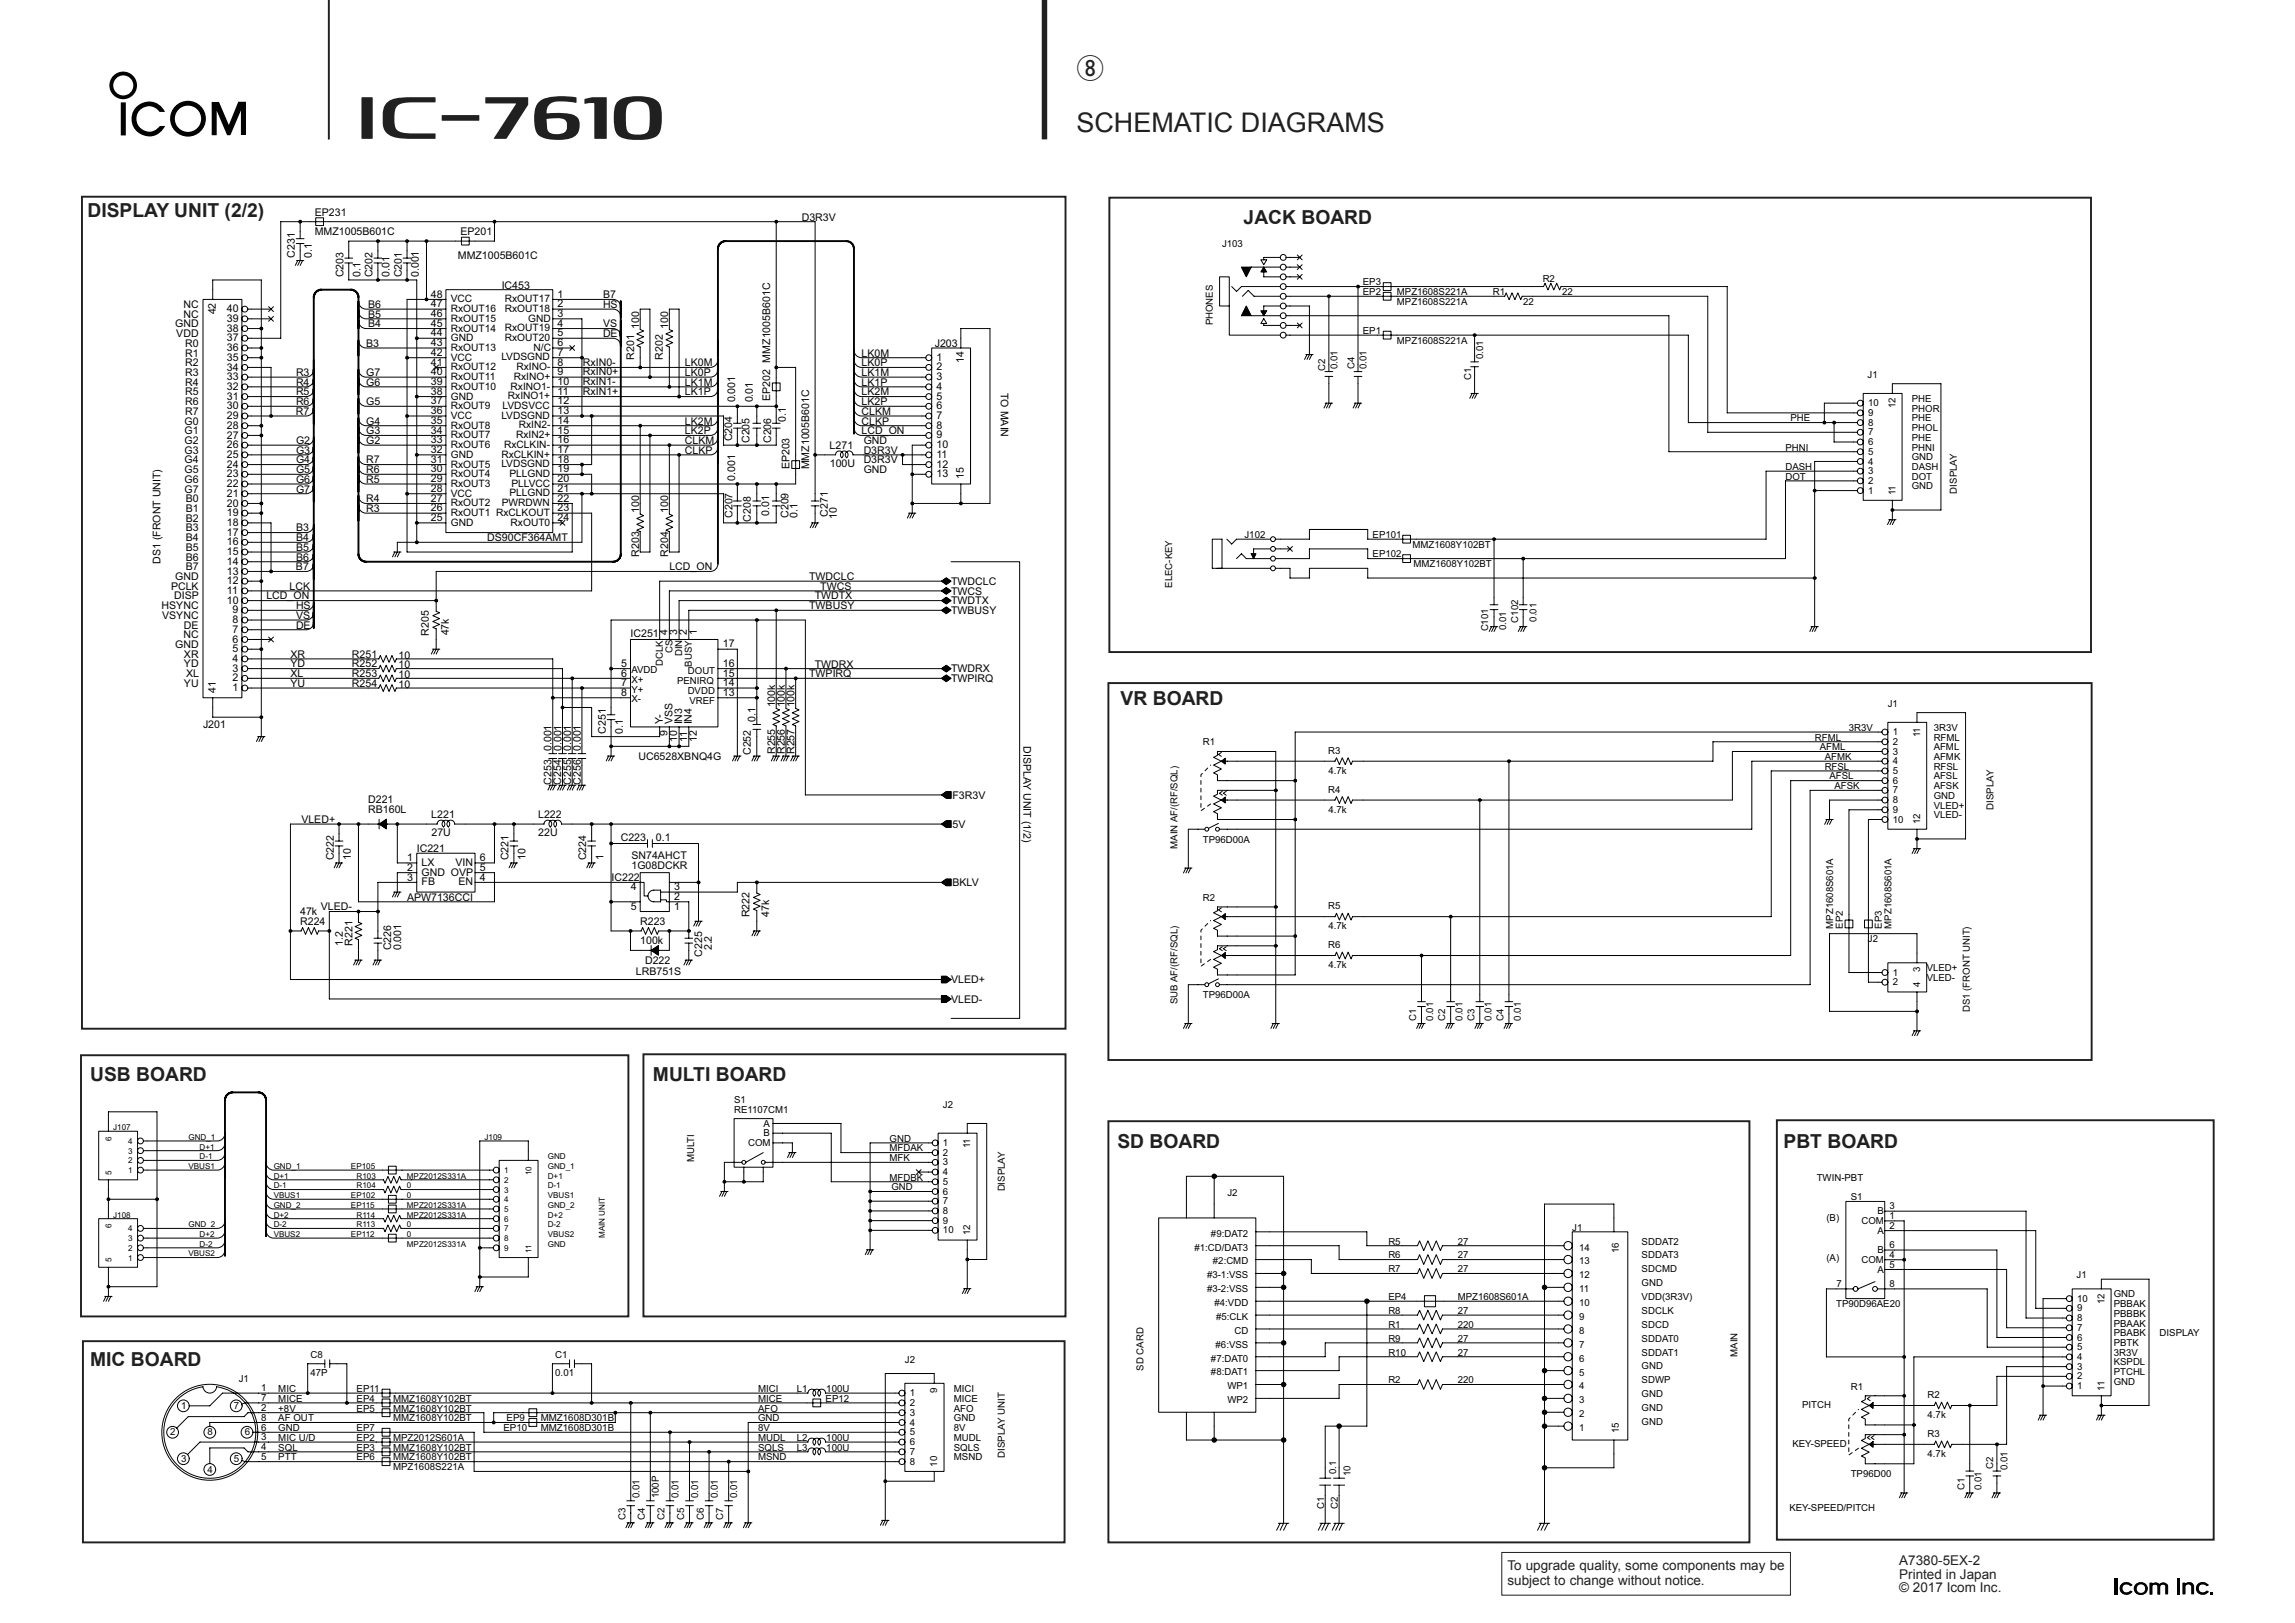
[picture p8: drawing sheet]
<svg xmlns="http://www.w3.org/2000/svg" width="420mm" height="297mm" viewBox="0 0 420 297" stroke-linecap="round" stroke-linejoin="round" font-family="sans-serif">
<defs><g id="words">
<g font-size="4.9" fill="#231f20">
<text x="197.1" y="14.2">i</text>
<text x="197" y="24.2">SCHEMATIC DIAGRAMS</text>
</g>
<g font-size="3.5" fill="#231f20">
<text x="16" y="39.8">DISPLAY UNIT (2/2)</text>
<text x="227.6" y="41">JACK BOARD</text>
<text x="205.1" y="129">VR BOARD</text>
<text x="16.5" y="197.8">USB BOARD</text>
<text x="119.5" y="197.8">MULTI BOARD</text>
<text x="204.5" y="210.1">SD BOARD</text>
<text x="326.4" y="210.1">PBT BOARD</text>
<text x="16.5" y="250">MIC BOARD</text>
</g>
<g font-size="2.5" fill="#231f20">
<text x="275.9" y="287.3">To upgrade quality, some components may be</text>
<text x="347.6" y="286.5">A7380-5EX-2</text>
<text x="275.9" y="290.1">subject to change without notice.</text>
<text x="347.6" y="288.9">Printed in Japan</text>
<text x="347.6" y="291.4">© 2017 Icom Inc.</text>
</g>
<g font-size="1.9" fill="#030303">
<text x="57.6" y="39.5">EP231</text>
<text x="146.7" y="40.4">D3R3V</text>
<text x="54" y="47.2" transform="rotate(-90 54 47.2)">C231</text>
<text x="57.1" y="47.2" transform="rotate(-90 57.1 47.2)">0.1</text>
<text x="57.6" y="43">MMZ1005B601C</text>
<text x="83.8" y="47.5">MMZ1005B601C</text>
<text x="84.3" y="43">EP201</text>
<text x="62.8" y="50.7" transform="rotate(-90 62.8 50.7)">C203</text>
<text x="66" y="50.7" transform="rotate(-90 66 50.7)">0.1</text>
<text x="68.2" y="50.7" transform="rotate(-90 68.2 50.7)">C202</text>
<text x="71.3" y="50.7" transform="rotate(-90 71.3 50.7)">0.01</text>
<text x="73.5" y="50.7" transform="rotate(-90 73.5 50.7)">C201</text>
<text x="76.6" y="50.7" transform="rotate(-90 76.6 50.7)">0.001</text>
<text x="91.8" y="52.8">IC453</text>
<text x="32.1" y="59.9">GND</text>
<text x="33.6" y="56.4">NC</text>
<text x="33.6" y="58.1">NC</text>
<text x="39.5" y="57.5" transform="rotate(-90 39.5 57.5)">42</text>
<text x="41.5" y="58.9">39</text>
<text x="41.5" y="57.1">40</text>
<text x="67.4" y="56.4">B6</text>
<text x="67.4" y="58.1">B5</text>
<text x="67.4" y="59.9">B4</text>
<text x="78.9" y="59.8">45</text>
<text x="78.9" y="58">46</text>
<text x="78.9" y="56.2">47</text>
<text x="78.9" y="54.5">48</text>
<text x="82.5" y="58.9">RxOUT15</text>
<text x="82.5" y="57.1">RxOUT16</text>
<text x="82.5" y="55.3">VCC</text>
<text x="92.4" y="55.3">RxOUT17</text>
<text x="92.4" y="57.1">RxOUT18</text>
<text x="96.7" y="58.8">GND</text>
<text x="102" y="56.2">2</text>
<text x="102" y="58">3</text>
<text x="102" y="59.8">4</text>
<text x="102.1" y="54.5">1</text>
<text x="110.4" y="56.4">HS</text>
<text x="110.4" y="59.9">VS</text>
<text x="110.4" y="54.6">B7</text>
<text x="32.3" y="61.7">VDD</text>
<text x="33.9" y="63.5">R0</text>
<text x="33.9" y="65.2">R1</text>
<text x="41.5" y="64.3">36</text>
<text x="41.5" y="62.5">37</text>
<text x="41.5" y="60.7">38</text>
<text x="67" y="63.5">B3</text>
<text x="78.9" y="65.1">42</text>
<text x="78.9" y="63.3">43</text>
<text x="78.9" y="61.6">44</text>
<text x="82.5" y="64.2">RxOUT13</text>
<text x="82.5" y="62.5">GND</text>
<text x="82.5" y="60.7">RxOUT14</text>
<text x="91.8" y="66">LVDSGND</text>
<text x="92.4" y="60.6">RxOUT19</text>
<text x="92.4" y="62.4">RxOUT20</text>
<text x="97.6" y="64.2">N/C</text>
<text x="102" y="61.6">5</text>
<text x="102" y="63.3">6</text>
<text x="102" y="65.1">7</text>
<text x="110.4" y="61.7">DE</text>
<text x="116.1" y="65.8" transform="rotate(-90 116.1 65.8)">R201</text>
<text x="117" y="60.1" transform="rotate(-90 117 60.1)">100</text>
<text x="121.3" y="65.8" transform="rotate(-90 121.3 65.8)">R202</text>
<text x="122.3" y="60.1" transform="rotate(-90 122.3 60.1)">100</text>
<text x="157.7" y="65.2">LK0M</text>
<text x="171.1" y="63.5">J203</text>
<text x="33.9" y="68.8">R3</text>
<text x="33.9" y="67">R2</text>
<text x="33.9" y="70.6">R4</text>
<text x="41.5" y="71.4">32</text>
<text x="41.5" y="69.6">33</text>
<text x="41.5" y="67.8">34</text>
<text x="41.5" y="66">35</text>
<text x="54.2" y="68.8">R3</text>
<text x="54.2" y="70.6">R4</text>
<text x="67" y="70.6">G6</text>
<text x="67" y="68.8">G7</text>
<text x="78.9" y="70.5">39</text>
<text x="78.9" y="68.7">40</text>
<text x="78.9" y="66.9">41</text>
<text x="82.5" y="71.4">RxOUT10</text>
<text x="82.5" y="69.6">RxOUT11</text>
<text x="82.5" y="67.8">RxOUT12</text>
<text x="82.5" y="66">VCC</text>
<text x="93.4" y="71.3">RxINO1-</text>
<text x="94" y="69.5">RxINO+</text>
<text x="94.5" y="67.7">RxINO-</text>
<text x="102" y="66.9">8</text>
<text x="102" y="68.7">9</text>
<text x="102" y="70.5">10</text>
<text x="106.7" y="66.9">RxIN0-</text>
<text x="106.7" y="68.7">RxIN0+</text>
<text x="106.7" y="70.5">RxIN1-</text>
<text x="125.3" y="70.6">LK1M</text>
<text x="125.3" y="68.8">LK0P</text>
<text x="125.4" y="67">LK0M</text>
<text x="157.7" y="70.6">LK1P</text>
<text x="157.7" y="68.8">LK1M</text>
<text x="157.7" y="67">LK0P</text>
<text x="171.4" y="66">1</text>
<text x="171.4" y="67.8">2</text>
<text x="171.4" y="69.6">3</text>
<text x="171.4" y="71.3">4</text>
<text x="176.4" y="66.4" transform="rotate(-90 176.4 66.4)">14</text>
<text x="183.2" y="71.9" transform="rotate(90 183.2 71.9)">TO MAIN</text>
<text x="33.8" y="77.7">G0</text>
<text x="33.9" y="75.9">R7</text>
<text x="33.9" y="74.1">R6</text>
<text x="33.9" y="72.4">R5</text>
<text x="41.5" y="76.7">29</text>
<text x="41.5" y="74.9">30</text>
<text x="41.5" y="73.1">31</text>
<text x="54.2" y="75.9">R7</text>
<text x="54.2" y="74.1">R6</text>
<text x="54.2" y="72.4">R5</text>
<text x="67" y="77.7">G4</text>
<text x="67" y="74.1">G5</text>
<text x="78.9" y="77.6">35</text>
<text x="78.9" y="75.8">36</text>
<text x="78.9" y="74">37</text>
<text x="78.9" y="72.2">38</text>
<text x="82.5" y="76.7">VCC</text>
<text x="82.5" y="74.9">RxOUT9</text>
<text x="82.5" y="73.1">GND</text>
<text x="91.8" y="76.6">LVDSGND</text>
<text x="92" y="74.8">LVDSVCC</text>
<text x="93" y="73.1">RxINO1+</text>
<text x="102" y="72.2">11</text>
<text x="102" y="74">12</text>
<text x="102" y="75.8">13</text>
<text x="102" y="77.6">14</text>
<text x="106.7" y="72.2">RxIN1+</text>
<text x="125.3" y="72.4">LK1P</text>
<text x="125.4" y="77.7">LK2M</text>
<text x="134.6" y="73.6" transform="rotate(-90 134.6 73.6)">0.001</text>
<text x="137.8" y="73.6" transform="rotate(-90 137.8 73.6)">0.01</text>
<text x="141" y="73.5" transform="rotate(-90 141 73.5)">EP202 MMZ1005B601C</text>
<text x="143.8" y="77.2" transform="rotate(-90 143.8 77.2)">0.1</text>
<text x="157.7" y="72.4">LK2M</text>
<text x="157.7" y="75.9">CLKM</text>
<text x="157.7" y="77.7">CLKP</text>
<text x="157.7" y="74.1">LK2P</text>
<text x="171.4" y="73.1">5</text>
<text x="171.4" y="74.9">6</text>
<text x="171.4" y="76.7">7</text>
<text x="33.8" y="79.5">G1</text>
<text x="33.8" y="83">G3</text>
<text x="33.8" y="81.2">G2</text>
<text x="41.5" y="83.8">25</text>
<text x="41.5" y="82">26</text>
<text x="41.5" y="80.2">27</text>
<text x="41.5" y="78.5">28</text>
<text x="54.2" y="81.3">G2</text>
<text x="54.2" y="83">G3</text>
<text x="67" y="79.5">G3</text>
<text x="67" y="81.2">G2</text>
<text x="78.9" y="82.9">32</text>
<text x="78.9" y="81.1">33</text>
<text x="78.9" y="79.4">34</text>
<text x="82.5" y="83.8">GND</text>
<text x="82.5" y="82">RxOUT6</text>
<text x="82.5" y="80.2">RxOUT7</text>
<text x="82.5" y="78.5">RxOUT8</text>
<text x="91.8" y="83.7">RxCLKIN+</text>
<text x="92.3" y="82">RxCLKIN-</text>
<text x="94.5" y="80.2">RxIN2+</text>
<text x="94.9" y="78.4">RxIN2-</text>
<text x="102" y="79.4">15</text>
<text x="102" y="81.1">16</text>
<text x="102" y="82.9">17</text>
<text x="125.3" y="79.5">LK2P</text>
<text x="125.4" y="81.3">CLKM</text>
<text x="125.4" y="83">CLKP</text>
<text x="134" y="80.8" transform="rotate(-90 134 80.8)">C204</text>
<text x="137.2" y="81.1" transform="rotate(-90 137.2 81.1)">C205</text>
<text x="141.1" y="81.1" transform="rotate(-90 141.1 81.1)">C206</text>
<text x="151.8" y="82.1">L271</text>
<text x="157.7" y="79.5">LCD_ON</text>
<text x="158.1" y="83">D3R3V</text>
<text x="158.1" y="81.2">GND</text>
<text x="171.4" y="78.5">8</text>
<text x="171.4" y="80.2">9</text>
<text x="171.4" y="82">10</text>
<text x="171.4" y="83.8">11</text>
<text x="33.8" y="88.4">G6</text>
<text x="33.8" y="86.6">G5</text>
<text x="33.8" y="84.8">G4</text>
<text x="41.5" y="89.1">22</text>
<text x="41.5" y="87.4">23</text>
<text x="41.5" y="85.6">24</text>
<text x="54.2" y="86.6">G5</text>
<text x="54.2" y="84.8">G4</text>
<text x="54.2" y="88.4">G6</text>
<text x="67" y="88.4">R5</text>
<text x="67" y="86.6">R6</text>
<text x="67" y="84.8">R7</text>
<text x="78.9" y="88.2">29</text>
<text x="78.9" y="86.5">30</text>
<text x="78.9" y="84.7">31</text>
<text x="82.5" y="89.1">RxOUT3</text>
<text x="82.5" y="87.4">RxOUT4</text>
<text x="82.5" y="85.6">RxOUT5</text>
<text x="91.8" y="85.5">LVDSGND</text>
<text x="93.2" y="87.3">PLLGND</text>
<text x="93.6" y="89.1">PLLVCC</text>
<text x="102" y="84.7">18</text>
<text x="102" y="86.5">19</text>
<text x="102" y="88.2">20</text>
<text x="134.6" y="87.9" transform="rotate(-90 134.6 87.9)">0.001</text>
<text x="144.5" y="85.9" transform="rotate(-90 144.5 85.9)">EP203</text>
<text x="148.1" y="85.9" transform="rotate(-90 148.1 85.9)">MMZ1005B601C</text>
<text x="151.9" y="85.4">100U</text>
<text x="158.1" y="86.6">GND</text>
<text x="158.1" y="84.8">D3R3V</text>
<text x="171.4" y="85.6">12</text>
<text x="171.4" y="87.4">13</text>
<text x="176.4" y="87.7" transform="rotate(-90 176.4 87.7)">15</text>
<text x="33.8" y="90.1">G7</text>
<text x="34" y="91.9">B0</text>
<text x="34" y="95.5">B2</text>
<text x="34" y="93.7">B1</text>
<text x="41.5" y="94.5">19</text>
<text x="41.5" y="92.7">20</text>
<text x="41.5" y="90.9">21</text>
<text x="54.2" y="90.1">G7</text>
<text x="67" y="93.7">R3</text>
<text x="67" y="91.9">R4</text>
<text x="78.9" y="95.4">25</text>
<text x="78.9" y="93.6">26</text>
<text x="78.9" y="91.8">27</text>
<text x="78.9" y="90">28</text>
<text x="82.5" y="94.5">RxOUT1 RxCLKOUT</text>
<text x="82.5" y="92.7">RxOUT2</text>
<text x="82.5" y="90.9">VCC</text>
<text x="91.8" y="92.6">PWRDWN</text>
<text x="93.2" y="90.9">PLLGND</text>
<text x="102" y="90">21</text>
<text x="102" y="91.8">22</text>
<text x="102" y="93.6">23</text>
<text x="102" y="95.4">24</text>
<text x="117" y="93.9" transform="rotate(-90 117 93.9)">100</text>
<text x="122.3" y="93.9" transform="rotate(-90 122.3 93.9)">100</text>
<text x="134" y="94.8" transform="rotate(-90 134 94.8)">C207</text>
<text x="137.4" y="95.5" transform="rotate(-90 137.4 95.5)">C208</text>
<text x="140.8" y="94.3" transform="rotate(-90 140.8 94.3)">0.01</text>
<text x="144.3" y="94.8" transform="rotate(-90 144.3 94.8)">C209</text>
<text x="146" y="94.8" transform="rotate(-90 146 94.8)">0.1</text>
<text x="151.5" y="94.5" transform="rotate(-90 151.5 94.5)">C271</text>
<text x="153.2" y="95" transform="rotate(-90 153.2 95)">10</text>
<text x="34" y="99">B4</text>
<text x="34" y="100.8">B5</text>
<text x="34" y="97.2">B3</text>
<text x="41.5" y="101.6">15</text>
<text x="41.5" y="99.8">16</text>
<text x="41.5" y="98">17</text>
<text x="41.5" y="96.2">18</text>
<text x="54.2" y="100.8">B5</text>
<text x="54.2" y="99">B4</text>
<text x="54.2" y="97.3">B3</text>
<text x="82.5" y="96.2">GND</text>
<text x="89.2" y="99">DS90CF364AMT</text>
<text x="93.4" y="96.2">RxOUT0</text>
<text x="117" y="101.9" transform="rotate(-90 117 101.9)">R203</text>
<text x="122.3" y="101.9" transform="rotate(-90 122.3 101.9)">R204</text>
<text x="29.4" y="103.2" transform="rotate(-90 29.4 103.2)">DS1 (FRONT UNIT)</text>
<text x="31.3" y="107.9">PCLK</text>
<text x="32.1" y="106.1">GND</text>
<text x="34" y="104.4">B7</text>
<text x="34" y="102.6">B6</text>
<text x="41.5" y="106.9">12</text>
<text x="41.5" y="105.1">13</text>
<text x="41.5" y="103.4">14</text>
<text x="53" y="107.9">LCK</text>
<text x="54.2" y="104.4">B7</text>
<text x="54.2" y="102.6">B6</text>
<text x="122.5" y="104.4">LCD_ON</text>
<text x="148.1" y="106.1">TWDCLC</text>
<text x="150.1" y="107.9">TWCS</text>
<text x="174.1" y="107">TWDCLC</text>
<text x="29.6" y="111.5">HSYNC</text>
<text x="29.7" y="113.3">VSYNC</text>
<text x="31.9" y="109.7">DISP</text>
<text x="41.5" y="110.5">10</text>
<text x="41.5" y="108.7">11</text>
<text x="42.5" y="112.2">9</text>
<text x="48.8" y="109.7">LCD_ON</text>
<text x="54.2" y="113.3">VS</text>
<text x="54.2" y="111.5">HS</text>
<text x="148.1" y="111.5">TWBUSY</text>
<text x="149.1" y="109.7">TWDTX</text>
<text x="174.1" y="108.8">TWCS</text>
<text x="174.1" y="110.6">TWDTX</text>
<text x="174.1" y="112.4">TWBUSY</text>
<text x="32.1" y="118.6">GND</text>
<text x="33.6" y="116.8">NC</text>
<text x="33.7" y="115">DE</text>
<text x="42.5" y="119.4">5</text>
<text x="42.5" y="117.6">6</text>
<text x="42.5" y="115.8">7</text>
<text x="42.5" y="114">8</text>
<text x="54.2" y="115">DE</text>
<text x="78.5" y="116.3" transform="rotate(-90 78.5 116.3)">R205</text>
<text x="82.1" y="116.3" transform="rotate(-90 82.1 116.3)">47k</text>
<text x="115.4" y="116.5">IC251</text>
<text x="122.2" y="116.1" transform="rotate(-90 122.2 116.1)">4</text>
<text x="123.9" y="116.1" transform="rotate(-90 123.9 116.1)">3</text>
<text x="125.7" y="116.1" transform="rotate(-90 125.7 116.1)">2</text>
<text x="127.5" y="116.1" transform="rotate(-90 127.5 116.1)">1</text>
<text x="132.3" y="118.5">17</text>
<text x="33.7" y="122.1">YD</text>
<text x="33.7" y="120.4">XR</text>
<text x="33.7" y="125.7">YU</text>
<text x="34.1" y="123.9">XL</text>
<text x="42.5" y="122.9">3</text>
<text x="42.5" y="121.1">4</text>
<text x="42.5" y="124.7">2</text>
<text x="53.2" y="125.7">YU</text>
<text x="53.2" y="120.4">XR</text>
<text x="53.2" y="123.9">XL</text>
<text x="53.2" y="122.1">YD</text>
<text x="64.4" y="125.7">R254</text>
<text x="64.4" y="120.4">R251</text>
<text x="64.4" y="122.1">R252</text>
<text x="64.4" y="123.9">R253</text>
<text x="72.9" y="125.9">10</text>
<text x="72.9" y="120.5">10</text>
<text x="72.9" y="122.3">10</text>
<text x="72.9" y="124.1">10</text>
<text x="113.7" y="122">5</text>
<text x="113.7" y="123.8">6</text>
<text x="113.7" y="125.6">7</text>
<text x="132.3" y="125.6">14</text>
<text x="132.3" y="123.8">15</text>
<text x="132.3" y="122">16</text>
<text x="148.1" y="123.9">TWPIRQ</text>
<text x="149.1" y="122.1">TWDRX</text>
<text x="174.1" y="123">TWDRX</text>
<text x="174.1" y="124.8">TWPIRQ</text>
<text x="39.5" y="126.8" transform="rotate(-90 39.5 126.8)">41</text>
<text x="42.5" y="126.5">1</text>
<text x="113.7" y="127.4">8</text>
<text x="132.3" y="127.4">13</text>
<text x="141.8" y="129.5" transform="rotate(-90 141.8 129.5)">100k</text>
<text x="143.6" y="129.5" transform="rotate(-90 143.6 129.5)">100k</text>
<text x="145.4" y="129.5" transform="rotate(-90 145.4 129.5)">100k</text>
<text x="37.2" y="133.2">J201</text>
<text x="101" y="137.5" transform="rotate(-90 101 137.5)">0.001</text>
<text x="102.7" y="137.5" transform="rotate(-90 102.7 137.5)">0.001</text>
<text x="104.5" y="137.5" transform="rotate(-90 104.5 137.5)">0.001</text>
<text x="106.3" y="137.5" transform="rotate(-90 106.3 137.5)">0.001</text>
<text x="110.9" y="134.3" transform="rotate(-90 110.9 134.3)">C251</text>
<text x="114" y="134.3" transform="rotate(-90 114 134.3)">0.1</text>
<text x="121.3" y="132.6" transform="rotate(-90 121.3 132.6)">Y-</text>
<text x="122.2" y="134.7" transform="rotate(-90 122.2 134.7)">9</text>
<text x="123.1" y="132.6" transform="rotate(-90 123.1 132.6)">VSS</text>
<text x="123.9" y="135.8" transform="rotate(-90 123.9 135.8)">10</text>
<text x="124.8" y="132.6" transform="rotate(-90 124.8 132.6)">IN3</text>
<text x="125.7" y="135.8" transform="rotate(-90 125.7 135.8)">11</text>
<text x="126.6" y="132.6" transform="rotate(-90 126.6 132.6)">IN4</text>
<text x="127.5" y="135.8" transform="rotate(-90 127.5 135.8)">12</text>
<text x="138.3" y="132.1" transform="rotate(-90 138.3 132.1)">0.1</text>
<text x="141.8" y="138" transform="rotate(-90 141.8 138)">R255</text>
<text x="143.6" y="138" transform="rotate(-90 143.6 138)">R256</text>
<text x="145.4" y="138" transform="rotate(-90 145.4 138)">R257</text>
<text x="187.3" y="136.6" transform="rotate(90 187.3 136.6)">DISPLAY UNIT (1/2)</text>
<text x="100.9" y="143.6" transform="rotate(-90 100.9 143.6)">C253</text>
<text x="102.7" y="143.6" transform="rotate(-90 102.7 143.6)">C254</text>
<text x="104.5" y="143.6" transform="rotate(-90 104.5 143.6)">C255</text>
<text x="106.3" y="143.6" transform="rotate(-90 106.3 143.6)">C256</text>
<text x="116.8" y="139">UC6528XBNQ4G</text>
<text x="137.4" y="138.2" transform="rotate(-90 137.4 138.2)">C252</text>
<text x="67.4" y="148.8">RB160L</text>
<text x="67.4" y="147">D221</text>
<text x="78.9" y="149.7">L221</text>
<text x="98.5" y="149.7">L222</text>
<text x="174.3" y="146.1">F3R3V</text>
<text x="55.1" y="150.6">VLED+</text>
<text x="76.3" y="155.9">IC221</text>
<text x="79" y="153">27U</text>
<text x="98.5" y="153">22U</text>
<text x="113.6" y="154">C223</text>
<text x="120.1" y="154">0.1</text>
<text x="174.3" y="151.5">5V</text>
<text x="61.1" y="157.4" transform="rotate(-90 61.1 157.4)">C222</text>
<text x="64.2" y="157.4" transform="rotate(-90 64.2 157.4)">10</text>
<text x="74.5" y="161.1">3</text>
<text x="74.5" y="159.4">2</text>
<text x="74.5" y="157.6">1</text>
<text x="77.2" y="160.2">GND OVP</text>
<text x="77.2" y="158.5">LX</text>
<text x="83.3" y="158.5">VIN</text>
<text x="87.8" y="157.6">6</text>
<text x="87.8" y="159.4">5</text>
<text x="87.8" y="161.1">4</text>
<text x="93.1" y="157.4" transform="rotate(-90 93.1 157.4)">C221</text>
<text x="96.2" y="157.4" transform="rotate(-90 96.2 157.4)">10</text>
<text x="107.3" y="157.4" transform="rotate(-90 107.3 157.4)">C224</text>
<text x="110.4" y="157.4" transform="rotate(-90 110.4 157.4)">1</text>
<text x="111.9" y="161.1">IC222</text>
<text x="115.6" y="157.2">SN74AHCT</text>
<text x="115.6" y="159">1G08DCKR</text>
<text x="54.9" y="167.5">47k</text>
<text x="58.7" y="166.6">VLED-</text>
<text x="74.5" y="164.8">APW7136CCI</text>
<text x="77.2" y="162">FB</text>
<text x="83.9" y="162">EN</text>
<text x="115.4" y="162.9">4</text>
<text x="115.4" y="166.5">5</text>
<text x="123.4" y="166.5">1</text>
<text x="123.4" y="164.7">2</text>
<text x="123.4" y="162.9">3</text>
<text x="137.2" y="167.9" transform="rotate(-90 137.2 167.9)">R222</text>
<text x="140.8" y="167.8" transform="rotate(-90 140.8 167.8)">47k</text>
<text x="174.3" y="162.1">BKLV</text>
<text x="54.9" y="169.3">R224</text>
<text x="62.7" y="173" transform="rotate(-90 62.7 173)">1.2</text>
<text x="64.5" y="173" transform="rotate(-90 64.5 173)">R221</text>
<text x="71.6" y="173.9" transform="rotate(-90 71.6 173.9)">C226</text>
<text x="73.4" y="173.9" transform="rotate(-90 73.4 173.9)">0.001</text>
<text x="117.2" y="172.8">100k</text>
<text x="117.2" y="169.3">R223</text>
<text x="130.3" y="173.9" transform="rotate(-90 130.3 173.9)">2.2</text>
<text x="116.4" y="178.4">LRB751S</text>
<text x="118.1" y="176.4">D222</text>
<text x="128.5" y="175.1" transform="rotate(-90 128.5 175.1)">C225</text>
<text x="174.1" y="179.9">VLED+</text>
<text x="174.1" y="183.5">VLED-</text>
</g>
<g font-size="1.8" fill="#030303">
<text x="223.6" y="45.1">J103</text>
<text x="249.4" y="52.2">EP3</text>
<text x="282.3" y="51.6">R2</text>
<text x="222" y="59.6" transform="rotate(-90 222 59.6)">PHONES</text>
<text x="249.4" y="54">EP2</text>
<text x="255.6" y="54">MPZ1608S221A</text>
<text x="255.6" y="55.8">MPZ1608S221A</text>
<text x="273.2" y="54">R1</text>
<text x="278.8" y="55.8">22</text>
<text x="285.9" y="54">22</text>
<text x="249.4" y="61.1">EP1</text>
<text x="255.6" y="62.9">MPZ1608S221A</text>
<text x="271.4" y="65.8" transform="rotate(-90 271.4 65.8)">0.01</text>
<text x="242.5" y="67.9" transform="rotate(-90 242.5 67.9)">C2</text>
<text x="244.8" y="67.6" transform="rotate(-90 244.8 67.6)">0.01</text>
<text x="247.9" y="67.6" transform="rotate(-90 247.9 67.6)">C4</text>
<text x="250.1" y="67.6" transform="rotate(-90 250.1 67.6)">0.01</text>
<text x="269.2" y="69.5" transform="rotate(-90 269.2 69.5)">C1</text>
<text x="341.8" y="69.1">J1</text>
<text x="327.6" y="77.1">PHE</text>
<text x="341.9" y="77.9">8</text>
<text x="341.9" y="76.1">9</text>
<text x="341.9" y="74.3">10</text>
<text x="346.9" y="74.7" transform="rotate(-90 346.9 74.7)">12</text>
<text x="349.9" y="77.1">PHE</text>
<text x="349.9" y="75.3">PHOR</text>
<text x="349.9" y="73.6">PHE</text>
<text x="326.8" y="82.5">PHNI</text>
<text x="341.9" y="83.2">5</text>
<text x="341.9" y="81.5">6</text>
<text x="341.9" y="79.7">7</text>
<text x="349.9" y="78.9">PHOL</text>
<text x="349.9" y="82.5">PHNI</text>
<text x="349.9" y="80.7">PHE</text>
<text x="326.8" y="86">DASH</text>
<text x="326.8" y="87.8">DOT</text>
<text x="341.9" y="88.6">2</text>
<text x="341.9" y="86.8">3</text>
<text x="341.9" y="85">4</text>
<text x="349.9" y="87.8">DOT</text>
<text x="349.9" y="84.2">GND</text>
<text x="349.9" y="86">DASH</text>
<text x="349.9" y="89.6">GND</text>
<text x="341.9" y="90.3">1</text>
<text x="346.9" y="90.7" transform="rotate(-90 346.9 90.7)">11</text>
<text x="358.1" y="90.3" transform="rotate(-90 358.1 90.3)">DISPLAY</text>
<text x="227.8" y="98.5">J102</text>
<text x="251.2" y="98.5">EP101</text>
<text x="258.5" y="100.2">MMZ1608Y102BT</text>
<text x="214.5" y="107.6" transform="rotate(-90 214.5 107.6)">ELEC-KEY</text>
<text x="251.2" y="102">EP102</text>
<text x="258.7" y="103.8">MMZ1608Y102BT</text>
<text x="277.8" y="114" transform="rotate(-90 277.8 114)">C102</text>
<text x="281.2" y="113.8" transform="rotate(-90 281.2 113.8)">0.01</text>
<text x="123.1" y="119.4" transform="rotate(-90 123.1 119.4)">CS</text>
<text x="272.3" y="115.6" transform="rotate(-90 272.3 115.6)">C101</text>
<text x="275.6" y="115.3" transform="rotate(-90 275.6 115.3)">0.01</text>
<text x="115.5" y="123.2">AVDD</text>
<text x="115.5" y="125">X+</text>
<text x="121.3" y="121.9" transform="rotate(-90 121.3 121.9)">DCLK</text>
<text x="123.9" y="125.2">PENIRQ</text>
<text x="124.8" y="120.1" transform="rotate(-90 124.8 120.1)">DIN</text>
<text x="125.9" y="123.4">DOUT</text>
<text x="126.6" y="122" transform="rotate(-90 126.6 122)">BUSY</text>
<text x="115.5" y="126.8">Y+</text>
<text x="115.5" y="128.5">X-</text>
<text x="125.9" y="127">DVDD</text>
<text x="126.2" y="128.7">VREF</text>
<text x="345.5" y="129.3">J1</text>
<text x="220.1" y="136.4">R1</text>
<text x="243.1" y="137.9">R3</text>
<text x="332.2" y="135.5">RFML</text>
<text x="333" y="137.3">AFML</text>
<text x="338.4" y="133.8">3R3V</text>
<text x="346.4" y="134.5">1</text>
<text x="346.4" y="136.3">2</text>
<text x="351.4" y="134.9" transform="rotate(-90 351.4 134.9)">11</text>
<text x="353.9" y="135.5">RFML</text>
<text x="353.9" y="137.3">AFML</text>
<text x="353.9" y="133.8">3R3V</text>
<text x="243.1" y="141.6">4.7k</text>
<text x="333.9" y="140.9">RFSL</text>
<text x="333.9" y="139.1">AFMK</text>
<text x="334.8" y="142.6">AFSL</text>
<text x="346.4" y="138.1">3</text>
<text x="346.4" y="139.8">4</text>
<text x="346.4" y="141.6">5</text>
<text x="346.4" y="143.4">6</text>
<text x="353.9" y="139.1">AFMK</text>
<text x="353.9" y="140.9">RFSL</text>
<text x="353.9" y="142.6">AFSL</text>
<text x="243.1" y="145.1">R4</text>
<text x="243.1" y="148.7">4.7k</text>
<text x="335.7" y="144.4">AFSK</text>
<text x="346.4" y="147">8</text>
<text x="346.4" y="148.7">9</text>
<text x="346.4" y="145.2">7</text>
<text x="353.9" y="146.2">GND</text>
<text x="353.9" y="144.4">AFSK</text>
<text x="353.9" y="149.8">VLED-</text>
<text x="353.9" y="148">VLED+</text>
<text x="364.8" y="148.2" transform="rotate(-90 364.8 148.2)">DISPLAY</text>
<text x="215.5" y="155.3" transform="rotate(-90 215.5 155.3)">MAIN AF/(RF/SQL)</text>
<text x="220.1" y="154.2">TP96D00A</text>
<text x="346.4" y="150.5">10</text>
<text x="351.4" y="150.9" transform="rotate(-90 351.4 150.9)">12</text>
<text x="220.1" y="164.9">R2</text>
<text x="243.1" y="166.4">R5</text>
<text x="243.1" y="173.5">R6</text>
<text x="243.1" y="170">4.7k</text>
<text x="335.5" y="170" transform="rotate(-90 335.5 170)">MPZ1608S601A</text>
<text x="337.3" y="170" transform="rotate(-90 337.3 170)">EP2</text>
<text x="341.9" y="172.4">J2</text>
<text x="344.4" y="170" transform="rotate(-90 344.4 170)">EP3</text>
<text x="346.2" y="170" transform="rotate(-90 346.2 170)">MPZ1608S601A</text>
<text x="243.1" y="177.1">4.7k</text>
<text x="346.4" y="178.5">1</text>
<text x="351.4" y="177.9" transform="rotate(-90 351.4 177.9)">3</text>
<text x="352.6" y="179.5">VLED-</text>
<text x="352.6" y="177.8">VLED+</text>
<text x="215.5" y="183.7" transform="rotate(-90 215.5 183.7)">SUB AF/(RF/SQL)</text>
<text x="220.1" y="182.6">TP96D00A</text>
<text x="346.4" y="180.3">2</text>
<text x="351.4" y="180.6" transform="rotate(-90 351.4 180.6)">4</text>
<text x="360.5" y="185.3" transform="rotate(-90 360.5 185.3)">DS1 (FRONT UNIT)</text>
<text x="259.2" y="186.8" transform="rotate(-90 259.2 186.8)">C1</text>
<text x="262.3" y="186.8" transform="rotate(-90 262.3 186.8)">0.01</text>
<text x="264.5" y="186.8" transform="rotate(-90 264.5 186.8)">C2</text>
<text x="267.6" y="186.8" transform="rotate(-90 267.6 186.8)">0.01</text>
<text x="269.8" y="186.8" transform="rotate(-90 269.8 186.8)">C3</text>
<text x="273" y="186.8" transform="rotate(-90 273 186.8)">0.01</text>
<text x="275.2" y="186.8" transform="rotate(-90 275.2 186.8)">C4</text>
<text x="278.3" y="186.8" transform="rotate(-90 278.3 186.8)">0.01</text>
<text x="134.3" y="203.6">RE1107CM1</text>
<text x="134.3" y="201.8">S1</text>
<text x="172.6" y="202.7">J2</text>
<text x="136.9" y="209.7">COM</text>
<text x="139.7" y="206.1">A</text>
<text x="139.7" y="207.9">B</text>
<text x="162.8" y="208.9">GND</text>
<text x="172.6" y="209.7">1</text>
<text x="127" y="212.7" transform="rotate(-90 127 212.7)">MULTI</text>
<text x="162.8" y="210.7">MFDAK</text>
<text x="162.8" y="212.5">MFK</text>
<text x="172.6" y="211.5">2</text>
<text x="172.6" y="213.3">3</text>
<text x="172.6" y="215">4</text>
<text x="177.6" y="210.1" transform="rotate(-90 177.6 210.1)">11</text>
<text x="162.8" y="216">MFDBK</text>
<text x="163.1" y="217.8">GND</text>
<text x="172.6" y="216.8">5</text>
<text x="172.6" y="218.6">6</text>
<text x="172.6" y="220.4">7</text>
<text x="183.9" y="218" transform="rotate(-90 183.9 218)">DISPLAY</text>
<text x="224.6" y="218.9">J2</text>
<text x="332.5" y="216.1">TWIN-PBT</text>
<text x="338.7" y="219.6">S1</text>
<text x="345.8" y="221.3">3</text>
<text x="172.6" y="222.1">8</text>
<text x="172.6" y="223.9">9</text>
<text x="172.6" y="225.7">10</text>
<text x="177.6" y="226" transform="rotate(-90 177.6 226)">12</text>
<text x="221.6" y="226.3">#9:DAT2</text>
<text x="254.1" y="227.7">R5</text>
<text x="266.8" y="227.7">27</text>
<text x="287.7" y="225.2">J1</text>
<text x="300.4" y="227.7">SDDAT2</text>
<text x="334.2" y="223.5">(B)</text>
<text x="340.7" y="224">COM</text>
<text x="343.6" y="225.8">A</text>
<text x="343.6" y="222.2">B</text>
<text x="345.8" y="223.1">1</text>
<text x="345.8" y="224.9">2</text>
<text x="218.6" y="228.9">#1:CD/DAT3</text>
<text x="220.9" y="233.9">#3-1:VSS</text>
<text x="222" y="231.4">#2:CMD</text>
<text x="254.1" y="230.3">R6</text>
<text x="254.1" y="232.8">R7</text>
<text x="266.8" y="230.3">27</text>
<text x="266.8" y="232.8">27</text>
<text x="289" y="233.9">12</text>
<text x="289" y="231.4">13</text>
<text x="289" y="228.8">14</text>
<text x="296.2" y="229.3" transform="rotate(-90 296.2 229.3)">16</text>
<text x="300.4" y="230.3">SDDAT3</text>
<text x="300.4" y="232.8">SDCMD</text>
<text x="334.2" y="230.7">(A)</text>
<text x="340.7" y="231.2">COM</text>
<text x="343.6" y="232.9">A</text>
<text x="343.6" y="229.3">B</text>
<text x="345.8" y="230.2">4</text>
<text x="345.8" y="232">5</text>
<text x="345.8" y="228.4">6</text>
<text x="380" y="233.9">J1</text>
<text x="220.9" y="236.5">#3-2:VSS</text>
<text x="222.3" y="239">#4:VDD</text>
<text x="254.1" y="237.9">EP4</text>
<text x="266.8" y="237.9">MPZ1608S601A</text>
<text x="289" y="239">10</text>
<text x="289" y="236.5">11</text>
<text x="300.4" y="235.4">GND</text>
<text x="300.4" y="237.9">VDD(3R3V)</text>
<text x="336" y="239.2">TP90D96AE20</text>
<text x="336.1" y="235.5">7</text>
<text x="345.8" y="235.5">8</text>
<text x="380.1" y="240">9</text>
<text x="380.1" y="238.2">10</text>
<text x="385.1" y="238.6" transform="rotate(-90 385.1 238.6)">12</text>
<text x="386.8" y="237.4">GND</text>
<text x="386.8" y="239.2">PBBAK</text>
<text x="222.6" y="241.5">#5:CLK</text>
<text x="225.9" y="244.1">CD</text>
<text x="254.1" y="245.5">R9</text>
<text x="254.1" y="240.4">R8</text>
<text x="254.1" y="243">R1</text>
<text x="266.8" y="245.5">27</text>
<text x="266.8" y="240.4">27</text>
<text x="266.8" y="243">220</text>
<text x="289" y="244.1">8</text>
<text x="289" y="241.5">9</text>
<text x="300.4" y="245.5">SDDAT0</text>
<text x="300.4" y="243">SDCD</text>
<text x="300.4" y="240.4">SDCLK</text>
<text x="380.1" y="241.8">8</text>
<text x="380.1" y="245.3">6</text>
<text x="380.1" y="243.5">7</text>
<text x="386.8" y="244.5">PBABK</text>
<text x="386.8" y="241">PBBBK</text>
<text x="386.8" y="242.8">PBAAK</text>
<text x="395.2" y="244.5">DISPLAY</text>
<text x="56.8" y="248.6">C8</text>
<text x="56.8" y="251.7">47P</text>
<text x="101.6" y="248.6">C1</text>
<text x="101.6" y="251.7">0.01</text>
<text x="165.6" y="249.3">J2</text>
<text x="209.3" y="250.8" transform="rotate(-90 209.3 250.8)">SD CARD</text>
<text x="221.6" y="249.1">#7:DAT0</text>
<text x="221.6" y="251.7">#8:DAT1</text>
<text x="222.5" y="246.6">#6:VSS</text>
<text x="254.1" y="248.1">R10</text>
<text x="266.8" y="248.1">27</text>
<text x="289" y="251.7">5</text>
<text x="289" y="249.2">6</text>
<text x="289" y="246.6">7</text>
<text x="300.4" y="250.6">GND</text>
<text x="300.4" y="248.1">SDDAT1</text>
<text x="318" y="248.3" transform="rotate(-90 318 248.3)">MAIN</text>
<text x="380.1" y="250.6">3</text>
<text x="380.1" y="248.9">4</text>
<text x="380.1" y="247.1">5</text>
<text x="386.8" y="248.1">3R3V</text>
<text x="386.8" y="246.3">PBTK</text>
<text x="386.8" y="251.7">PTCHL</text>
<text x="386.8" y="249.9">KSPDL</text>
<text x="33.1" y="257.8">1</text>
<text x="42.8" y="257.8">7</text>
<text x="43.7" y="252.9">J1</text>
<text x="47.8" y="254.6">1</text>
<text x="47.8" y="256.4">7</text>
<text x="50.9" y="256.5">MICE</text>
<text x="50.9" y="254.7">MIC</text>
<text x="65.3" y="256.5">EP4</text>
<text x="65.3" y="254.7">EP11</text>
<text x="71.9" y="256.5">MMZ1608Y102BT</text>
<text x="138.7" y="256.5">MICE</text>
<text x="138.7" y="254.7">MICI</text>
<text x="145.8" y="254.8">L1</text>
<text x="151.1" y="256.5">EP12</text>
<text x="151.2" y="254.8">100U</text>
<text x="166.5" y="255.5">1</text>
<text x="166.5" y="257.3">2</text>
<text x="171.5" y="254.9" transform="rotate(-90 171.5 254.9)">9</text>
<text x="174.6" y="254.7">MICI</text>
<text x="174.6" y="256.5">MICE</text>
<text x="224.6" y="254.2">WP1</text>
<text x="224.6" y="256.8">WP2</text>
<text x="254.1" y="253.1">R2</text>
<text x="266.8" y="253.1">220</text>
<text x="289" y="256.8">3</text>
<text x="289" y="254.3">4</text>
<text x="300.4" y="253.1">SDWP</text>
<text x="300.4" y="255.7">GND</text>
<text x="329.8" y="257.7">PITCH</text>
<text x="338.7" y="254.3">R1</text>
<text x="352.7" y="255.8">R2</text>
<text x="380.1" y="254.2">1</text>
<text x="380.1" y="252.4">2</text>
<text x="385.1" y="254.5" transform="rotate(-90 385.1 254.5)">11</text>
<text x="386.8" y="253.4">GND</text>
<text x="31.2" y="262.7">2</text>
<text x="38" y="262.7">8</text>
<text x="44.8" y="262.7">6</text>
<text x="47.8" y="258.2">2</text>
<text x="47.8" y="263.6">3</text>
<text x="47.8" y="261.8">6</text>
<text x="47.8" y="260">8</text>
<text x="50.9" y="258.3">+8V</text>
<text x="50.9" y="260.1">AF OUT</text>
<text x="50.9" y="263.7">MIC U/D</text>
<text x="50.9" y="261.9">GND</text>
<text x="65.3" y="263.7">EP2</text>
<text x="65.3" y="261.9">EP7</text>
<text x="65.3" y="258.3">EP5</text>
<text x="71.9" y="258.3">MMZ1608Y102BT</text>
<text x="71.9" y="263.7">MPZ2012S601A</text>
<text x="71.9" y="260.1">MMZ1608Y102BT</text>
<text x="92.1" y="261.9">EP10</text>
<text x="92.7" y="260.1">EP9</text>
<text x="99" y="261.9">MMZ1608D301B</text>
<text x="99" y="260">MMZ1608D301B</text>
<text x="138.7" y="263.7">MUDL</text>
<text x="138.7" y="258.3">AFO</text>
<text x="138.7" y="261.9">8V</text>
<text x="138.7" y="260.1">GND</text>
<text x="145.8" y="263.7">L2</text>
<text x="151.2" y="263.7">100U</text>
<text x="166.5" y="259.1">3</text>
<text x="166.5" y="260.9">4</text>
<text x="166.5" y="262.7">5</text>
<text x="174.6" y="263.7">MUDL</text>
<text x="174.6" y="260.1">GND</text>
<text x="174.6" y="261.9">8V</text>
<text x="174.6" y="258.3">AFO</text>
<text x="289" y="261.9">1</text>
<text x="289" y="259.3">2</text>
<text x="296.2" y="262.2" transform="rotate(-90 296.2 262.2)">15</text>
<text x="300.4" y="258.2">GND</text>
<text x="300.4" y="260.8">GND</text>
<text x="352.7" y="263">R3</text>
<text x="352.8" y="259.5">4.7k</text>
<text x="33.1" y="267.5">3</text>
<text x="38" y="269.5">4</text>
<text x="42.8" y="267.5">5</text>
<text x="47.8" y="265.4">4</text>
<text x="47.8" y="267.2">5</text>
<text x="50.9" y="265.5">SQL</text>
<text x="50.9" y="267.3">PTT</text>
<text x="65.3" y="265.5">EP3</text>
<text x="65.3" y="267.3">EP6</text>
<text x="71.9" y="267.3">MMZ1608Y102BT</text>
<text x="71.9" y="265.5">MMZ1608Y102BT</text>
<text x="71.9" y="269.1">MPZ1608S221A</text>
<text x="138.7" y="265.5">SQLS</text>
<text x="138.7" y="267.3">MSND</text>
<text x="145.8" y="265.5">L3</text>
<text x="151.2" y="265.5">100U</text>
<text x="166.5" y="268">8</text>
<text x="166.5" y="264.4">6</text>
<text x="166.5" y="266.2">7</text>
<text x="171.5" y="268.4" transform="rotate(-90 171.5 268.4)">10</text>
<text x="174.6" y="267.3">MSND</text>
<text x="174.6" y="265.5">SQLS</text>
<text x="183.9" y="266.8" transform="rotate(-90 183.9 266.8)">DISPLAY UNIT</text>
<text x="244.5" y="269.8" transform="rotate(-90 244.5 269.8)">0.1</text>
<text x="328" y="264.8">KEY-SPEED</text>
<text x="352.8" y="266.6">4.7k</text>
<text x="364.8" y="268.8" transform="rotate(-90 364.8 268.8)">C2</text>
<text x="367.4" y="269" transform="rotate(-90 367.4 269)">0.01</text>
<text x="117" y="274.2" transform="rotate(-90 117 274.2)">0.01</text>
<text x="120.6" y="274.2" transform="rotate(-90 120.6 274.2)">100P</text>
<text x="124.2" y="274.2" transform="rotate(-90 124.2 274.2)">0.01</text>
<text x="127.8" y="274.2" transform="rotate(-90 127.8 274.2)">0.01</text>
<text x="131.3" y="274.2" transform="rotate(-90 131.3 274.2)">0.01</text>
<text x="134.9" y="274.2" transform="rotate(-90 134.9 274.2)">0.01</text>
<text x="247.1" y="270.1" transform="rotate(-90 247.1 270.1)">10</text>
<text x="338.7" y="270.3">TP96D00</text>
<text x="359.5" y="272.7" transform="rotate(-90 359.5 272.7)">C1</text>
<text x="362.6" y="272.7" transform="rotate(-90 362.6 272.7)">0.01</text>
<text x="114.5" y="278.2" transform="rotate(-90 114.5 278.2)">C3</text>
<text x="118" y="278.2" transform="rotate(-90 118 278.2)">C4</text>
<text x="121.6" y="278.2" transform="rotate(-90 121.6 278.2)">C2</text>
<text x="125.2" y="278.2" transform="rotate(-90 125.2 278.2)">C5</text>
<text x="128.8" y="278.2" transform="rotate(-90 128.8 278.2)">C6</text>
<text x="132.4" y="278.2" transform="rotate(-90 132.4 278.2)">C7</text>
<text x="242.3" y="276.2" transform="rotate(-90 242.3 276.2)">C1</text>
<text x="244.9" y="276.2" transform="rotate(-90 244.9 276.2)">C2</text>
<text x="327.5" y="276.4">KEY-SPEED/PITCH</text>
</g>
<g font-size="1.5" fill="#030303">
<text x="20.4" y="208.7" transform="rotate(-90 20.4 208.7)">6</text>
<text x="20.7" y="206.8">J107</text>
<text x="23.4" y="209.4">4</text>
<text x="34.5" y="208.6">GND_1</text>
<text x="88.7" y="208.6">J109</text>
<text x="20.4" y="215" transform="rotate(-90 20.4 215)">5</text>
<text x="23.4" y="211.1">3</text>
<text x="23.4" y="214.7">1</text>
<text x="23.4" y="212.9">2</text>
<text x="34.5" y="213.9">VBUS1</text>
<text x="36.5" y="210.4">D+1</text>
<text x="36.5" y="212.1">D-1</text>
<text x="50.1" y="213.9">GND_1</text>
<text x="50.1" y="215.7">D+1</text>
<text x="64.2" y="213.9">EP105</text>
<text x="65.2" y="215.7">R103</text>
<text x="74.5" y="215.7">MPZ2012S331A</text>
<text x="92.2" y="214.7">1</text>
<text x="97.2" y="215.1" transform="rotate(-90 97.2 215.1)">10</text>
<text x="100.2" y="215.7">D+1</text>
<text x="100.2" y="213.9">GND_1</text>
<text x="100.2" y="212.1">GND</text>
<text x="50.1" y="217.5">D-1</text>
<text x="50.1" y="219.2">VBUS1</text>
<text x="50.1" y="221">GND_2</text>
<text x="64.2" y="221">EP115</text>
<text x="64.2" y="219.2">EP102</text>
<text x="65.2" y="217.5">R104</text>
<text x="74.5" y="221">MPZ2012S331A</text>
<text x="74.5" y="217.5">0</text>
<text x="74.5" y="219.2">0</text>
<text x="92.2" y="216.5">2</text>
<text x="92.2" y="218.2">3</text>
<text x="92.2" y="220">4</text>
<text x="92.2" y="221.8">5</text>
<text x="100.2" y="221">GND_2</text>
<text x="100.2" y="219.2">VBUS1</text>
<text x="100.2" y="217.5">D-1</text>
<text x="20.4" y="224.7" transform="rotate(-90 20.4 224.7)">6</text>
<text x="20.7" y="222.8">J108</text>
<text x="23.4" y="227.1">3</text>
<text x="23.4" y="225.4">4</text>
<text x="34.5" y="224.6">GND_2</text>
<text x="36.5" y="226.4">D+2</text>
<text x="50.1" y="224.6">D-2</text>
<text x="50.1" y="226.4">VBUS2</text>
<text x="50.1" y="222.8">D+2</text>
<text x="64.2" y="226.4">EP112</text>
<text x="65.2" y="224.6">R113</text>
<text x="65.2" y="222.8">R114</text>
<text x="74.5" y="222.8">MPZ2012S331A</text>
<text x="74.5" y="226.4">0</text>
<text x="74.5" y="224.6">0</text>
<text x="92.2" y="227.1">8</text>
<text x="92.2" y="223.6">6</text>
<text x="92.2" y="225.3">7</text>
<text x="100.2" y="226.4">VBUS2</text>
<text x="100.2" y="224.6">D-2</text>
<text x="100.2" y="222.8">D+2</text>
<text x="110.7" y="226.6" transform="rotate(-90 110.7 226.6)">MAIN UNIT</text>
<text x="20.4" y="231" transform="rotate(-90 20.4 231)">5</text>
<text x="23.4" y="230.7">1</text>
<text x="23.4" y="228.9">2</text>
<text x="34.5" y="229.9">VBUS2</text>
<text x="36.5" y="228.1">D-2</text>
<text x="74.5" y="228.1">MPZ2012S331A</text>
<text x="92.2" y="228.9">9</text>
<text x="97.2" y="229.2" transform="rotate(-90 97.2 229.2)">11</text>
<text x="100.2" y="228.1">GND</text>
</g>
</g></defs>
<g fill="#000">
<path d="M22.1 18.7h.9v6.1h-.9zM38.7 18.7h1.4l1.8 4.2 1.7-4.3h1.4v6.1h-.9v-4.5l-1.9 4.5h-.6l-1.9-4.5v4.5h-1zM24.7 19.8a3.2 3.2 0 0 1 5.5 .7h-1a2.32 2.32 0 0 0-3.5-.4 2.32 2.32 0 0 0 .1 3.5 2.32 2.32 0 0 0 3.5-.5h.9a3.2 3.2 0 0 1-4.5 1.4 3.2 3.2 0 0 1-1-4.7zM386.9 288.8h.5v2.9h-.5zM390.7 290a1.24 1.24 0 0 1 1.8-.3 1.24 1.24 0 0 1 .2 1.8 1.24 1.24 0 0 1-1.7 .1 1.14 1.14 0 0 1-.3-1.6zM398.4 288.8h.5v2.9h-.5zM399.4 289.6h.5v.2a.95 .95 0 0 1 .9-.3 .95 .95 0 0 1 .7 .8v1.4h-.5v-1.4l-.2-.3a.63 .63 0 0 0-.8 .2l-.1 1.5h-.5zM402.2 289.8a1.38 1.38 0 0 1 2 .3l-.4 .2a.79 .79 0 0 0-1-.4 .79 .79 0 0 0-.4 1.1 .79 .79 0 0 0 1 .4l.4-.3 .4 .2a1.22 1.22 0 0 1-1.8 .3 1.22 1.22 0 0 1-.2-1.8zM404.5 291.3h.4v.4h-.4z"/>
<path d="M20 15.6a2.55 2.55 0 0 0 5.1 0 2.55 2.55 0 0 0-5.1 0zM20.7 15.6a1.85 1.85 0 0 1 3.7 0 1.85 1.85 0 0 1-3.7 0z"/>
<path d="M31.1 21.7a3.3 3.3 0 0 0 6.6 0 3.3 3.3 0 0 0-6.6 0zM32 21.7a2.4 2.4 0 0 1 4.8 0 2.4 2.4 0 0 1-4.8 0z"/>
</g>
<circle cx="391.7" cy="290.7" r=".78" fill="#fff"/>
<path d="M387 288.8h.5v2.9h-.5zM388.2 289.8a1.38 1.38 0 0 1 2 .3l-.4 .2a.79 .79 0 0 0-1-.4 .79 .79 0 0 0-.4 1.1 .79 .79 0 0 0 1.1 .4l.4-.3 .3 .2a1.22 1.22 0 0 1-1.7 .3 1.22 1.22 0 0 1-.3-1.8zM390.8 290a1.24 1.24 0 0 1 1.7-.3 1.24 1.24 0 0 1 .3 1.8 1.24 1.24 0 0 1-1.8 .1 1.14 1.14 0 0 1-.2-1.6zM393.4 289.6h.4v.2l.4-.2a.89 .89 0 0 1 1 .3 .97 .97 0 0 1 1.2-.1 .97 .97 0 0 1 .3 1.2v.7h-.4v-1.4a.52 .52 0 0 0-.6-.3 .52 .52 0 0 0-.4 .3v1.5h-.5v-1.5l-.1-.2-.4-.1-.3 .1-.2 .2v1.5h-.4zM398.4 288.8h.5v2.9h-.5zM399.5 289.6h.4v.2a.95 .95 0 0 1 1-.3 .95 .95 0 0 1 .6 .8v1.4h-.4v-1.4l-.2-.3a.63 .63 0 0 0-.9 .2v1.5h-.5zM402.3 289.8a1.38 1.38 0 0 1 1.9 .3l-.3 .2a.79 .79 0 0 0-1.1-.4 .79 .79 0 0 0-.3 1.1 .79 .79 0 0 0 1 .4l.4-.3 .3 .2a1.22 1.22 0 0 1-1.7 .3 1.22 1.22 0 0 1-.2-1.8zM404.5 291.3h.5v.4h-.5z" fill="#000"/>
<path d="M274.8 284.1h52.9v7.8h-52.9z" fill="none" stroke="#231f20" stroke-width=".18"/>
<circle cx="391.8" cy="290.7" r=".78" fill="#fff"/>
<path d="M388.3 289.8a1.38 1.38 0 0 1 2 .3l-.4 .2a.79 .79 0 0 0-1.1-.4 .79 .79 0 0 0-.3 1.1 .79 .79 0 0 0 1 .4l.4-.3 .4 .2a1.22 1.22 0 0 1-1.8 .3 1.22 1.22 0 0 1-.2-1.8zM393.4 289.6h.5v.2l.3-.2a.89 .89 0 0 1 1 .3 .97 .97 0 0 1 1.3-.1 .97 .97 0 0 1 .3 1.2v.7h-.5v-1.4a.52 .52 0 0 0-.5-.3 .52 .52 0 0 0-.5 .3v1.5h-.4v-1.5l-.2-.2-.3-.1-.3 .1-.2 .2v1.5h-.5z" fill="#000"/>
<path d="M60.1 -.1v25.6" fill="none" stroke="#231f20" stroke-width=".3"/>
<path d="M191.1 -.1v25.6" fill="none" stroke="#231f20" stroke-width="1" stroke-linecap="butt"/>
<path d="M66.2 17.8l-.1 7.5 .2 .1h1.8l.1-.1v-7.4l-.1-.1zM80.9 21.1l-.1 .9 .1 .1h6.7l.1-.1v-.8l-.1-.1zM70.8 18.8l-.4 .6a7 7 0 0 0 0 4.6 4.9 4.9 0 0 0 4.3 1.4h4.9l.1-.1v-.8l-.1-.1h-4a4.2 4.2 0 0 1-3-.6 5.1 5.1 0 0 1-.1-4.1 2.29 2.29 0 0 1 2.1-.9l5-.1 .1-.1v-.7l-.1-.1h-5a5.9 5.9 0 0 0-3.8 1zM88.8 17.8v1l.1 .1 5.5 .1-4 6.4h2.3l3.9-6.1v-1.5zM98.8 18.5a8.4 8.4 0 0 1 4.9-.9l1.8 .3v.8l-.1 .1a9.5 9.5 0 0 0-4.5 .1 1.73 1.73 0 0 0-.8 1.8 13.1 13.1 0 0 1 5 .4 1.78 1.78 0 0 1 1 2.1 2.17 2.17 0 0 1-1.7 2.1 7.3 7.3 0 0 1-5.8-.5 4.6 4.6 0 0 1-.8-3.8 3.4 3.4 0 0 1 1-2.5zM100 21.8l.1 1.7a1.09 1.09 0 0 0 1 1 2.62 2.62 0 0 0 2.5-.6 1.47 1.47 0 0 0-1.1-2.3zM107 18.1v.9l.9-.1h.8l.1 .1v6.4h2.2v-7.6h-2.7zM113.1 18.6a6.9 6.9 0 0 1 5.2-.9 2.72 2.72 0 0 1 2.8 2.8v1a5.2 5.2 0 0 1-.7 3.2 7 7 0 0 1-4.7 .9l-.9-.1a2.41 2.41 0 0 1-2.4-2.3v-.8a7 7 0 0 1 .4-3.5zM115.1 19a1.84 1.84 0 0 0-.5 1.5l-.1 1.6a2.85 2.85 0 0 0 .6 2.2 4.2 4.2 0 0 0 3.2 0 1.78 1.78 0 0 0 .6-1.5v-1.5a3 3 0 0 0-.5-2.3 3.5 3.5 0 0 0-3.3 0z" fill="#231f20"/>
<g fill="none" stroke="#030303" stroke-width=".18">
<path d="M237.4 48.4l.9 .9M237.4 59.1l.9 .9M238.3 48.4l-.9 .9M238.3 59.1l-.9 .9M252.1 52.4h3.5M253.1 51.7h1.5v1.5h-1.5zM269.1 66.2h1.5M269.1 67.1h1.5M269.9 64.9v1.3M269.9 67.1v1.3"/>
<circle cx="233" cy="98.7" r=".44"/>
<circle cx="233" cy="104" r=".44"/>
<circle cx="233" cy="100.4" r=".44"/>
<circle cx="233" cy="102.2" r=".44"/>
</g>
<path d="M229 101.3h.9l-.5 .9z" fill="#030303"/>
<g fill="none" stroke="#030303" stroke-width=".18">
<path d="M237.4 50.2l.9 .9M237.4 46.7l.9 .8M238.3 50.2l-.9 .9M238.3 46.7l-.9 .8M252.1 54.2h3.5M253.1 53.5h1.5v1.4h-1.5zM239 64.9h1.3M239.2 64.9l-.5 .9M239.6 64.9l-.4 .9M240.1 64.9l-.5 .9M252.1 61.3h3.5M253.1 60.6h1.5v1.4h-1.5z"/>
<path d="M269.2 72h1.3M269.4 72l-.4 .9M269.9 72l-.5 .9M270.3 72l-.4 .9M224.5 98.7l.9 .9 .9-.9h6.2M233.4 98.7h.9M255.6 98.7h3.6M256.7 98h1.4v1.4h-1.4zM223.6 104v-5.3h-1.7v5.3h10.6M226.3 102.2l.9-.9 .9 .9h4.4M229 101.3h.9l-.5 .9zM232.5 100.4h-3.1v1.8"/>
<path d="M233.4 104h.9M233.4 100.4h.9M233.4 102.2h.9M235.6 100l.9 .9M236.5 100l-.9 .9M255.6 102.2h3.6M256.7 101.5h1.4v1.4h-1.4zM272.7 110.7h1.4M272.7 111.6h1.4M272.7 114.7h1.4M273 114.7l-.5 .9M273.4 114.7l-.4 .9"/>
<path d="M273.4 109.3v1.4M273.4 111.6v1.3M273.9 114.7l-.5 .9M278 110.7h1.5M278 111.6h1.5M278.1 114.7h1.3M278.3 114.7l-.4 .9M278.8 114.7l-.5 .9M278.8 109.3v1.4M278.8 111.6v1.3M279.2 114.7l-.4 .9M331.4 114.7h1.4"/>
<path d="M331.6 114.7l-.4 .9M332.1 114.7l-.5 .9M332.5 114.7l-.4 .9"/>
<circle cx="234.8" cy="47.1" r=".53"/>
<circle cx="234.8" cy="48.9" r=".53"/>
<circle cx="234.8" cy="56" r=".53"/>
<circle cx="234.8" cy="57.8" r=".53"/>
<circle cx="234.8" cy="50.7" r=".53"/>
<circle cx="234.8" cy="52.4" r=".53"/>
<circle cx="234.8" cy="59.6" r=".53"/>
<circle cx="234.8" cy="54.2" r=".53"/>
<circle cx="234.8" cy="61.3" r=".53"/>
</g>
<g fill="#030303">
<path d="M227.2 48.9h1.8l-.9 1.8z"/>
<path d="M228.1 56l.9 1.8h-1.8z"/>
<path d="M231.3 48.9l.5 .9h-1.1z"/>
<path d="M230.7 56.9h1.1l-.5 .9z"/>
</g>
<g fill="none" stroke="#030303" stroke-width=".18">
<path d="M223.2 50.7h1.8v5.3h-1.8zM225 56v5.3h9.3M225.4 52.4l.9 .9 .9-.9h7.1M227.2 48.9h1.8l-.9 1.8zM227.4 54.2l1-1 1.1 1h4.8M228.1 56l.9 1.8h-1.8zM229 48.9h5.3M229 57.8h5.3M230.7 47.5h1.1l-.5 .9zM230.7 56.9h1.1l-.5 .9zM231.3 48.9l.5 .9h-1.1zM231.3 58.3l.5 .9h-1.1z"/>
<path d="M231.3 49.8v.9h3M231.3 59.2v.4h3M234.3 47.1h-3v.4M234.3 56h-3v.9M235.4 48.9h2.5M235.4 47.1h2.5M235.4 50.7h2.5M235.4 56h4.2v8.9M235.4 59.6h2.5M235.4 57.8h70v24.9h34.5M235.4 52.4h16.7M243.2 54.2v13.8"/>
<path d="M248.5 52.4v15.6M252.1 54.2h-16.7M255.6 54.2h19.8l.2-.6 .6 1.2 .5-1.2 .5 1.2 .6-1.2 .5 1.2 .3-.6h33.9v24.9h27.4M255.6 52.4h26.9l.3-.6 .5 1.3 .5-1.3 .6 1.3 .5-1.3 .5 1.3 .3-.7h30.4v23.2h23.8M235.4 61.3h16.7M242.5 68.9h1.4M242.5 68h1.4M242.5 73.8h1.4M242.7 73.8l-.4 .9M243.2 68.9v4.9l-.5 .9M243.6 73.8l-.4 .9M247.8 68.9h1.4"/>
<path d="M247.8 68h1.4M247.9 73.8h1.3M248.1 73.8l-.5 .9M248.5 68.9v4.9l-.4 .9M249 73.8l-.5 .9M255.6 61.3h53.4v16h30.9M269.9 61.3v3.6M269.9 68.4v3.6M335.6 77.3v3.6h4.3M339.9 73.8h-6v3.5M341 72h7.1v19.6h-7.1zM346.3 72v-1.8h8.9v23.1h-8.9"/>
<path d="M234.3 98.7h5.3v-1.8h10.7v1.8h5.3M273.4 98.7v10.6M339.9 89.8h-7.8M339.9 88h-13.1v14.2h-67.6M339.9 86.2h-16.7v12.5h-64M339.9 84.4h-7.8v30.3M345.6 95.1h1.4M345.9 95.1l-.5 .9M346.3 91.6v3.5l-.4 .9M346.8 95.1l-.5 .9M234.3 100.4h1.8M234.3 102.2h5.3v-1.8h10.7v1.8h5.3"/>
<path d="M234.3 104h1.8v1.8h3.5v-1.8h10.7v1.8h81.8M273.4 112.9v1.8M278.8 112.9v1.8M278.8 102.2v7.1M242.4 139.3h1.9l.3-.6 .5 1.2 .6-1.2 .5 1.2 .5-1.2 .6 1.2 .2-.6h2M343.7 139.3h.7M343.7 134h.7M343.7 135.7h.7M343.7 137.5h.7M345.5 132.2h7.1v19.5h-7.1zM350.8 130.4v1.8M216.8 158.9h1.3"/>
<path d="M217 158.9l-.4 .8M217.5 158.9l-.5 .8M217.9 158.9l-.4 .8M242.4 146.4h1.9l.3-.6 .5 1.2 .6-1.2 .5 1.2 .5-1.2 .6 1.2 .2-.6h2M334.1 150h1.4M334.4 150l-.5 .9M334.8 150l-.4 .9M335.3 150l-.5 .9M343.7 146.4h.7M343.7 150h.7M343.7 141.1h.7M343.7 148.2h.7"/>
<path d="M343.7 142.9h.7M343.7 144.6h.7M350.2 155.3h1.3M350.4 155.3l-.5 .9M350.8 151.7v1.8M350.8 155.3l-.4 .9M351.3 155.3l-.5 .9M242.4 167.7h1.9l.3-.6 .5 1.3 .6-1.3 .5 1.3 .5-1.3 .6 1.3 .2-.7h2M242.4 174.9h1.9l.3-.7 .5 1.3 .6-1.3 .5 1.3 .5-1.3 .6 1.3 .2-.6h2M343.7 178h.7M343.7 179.7h.7M345.5 176.2h7.1v5.3h-7.1z"/>
<path d="M350.8 174.4v1.8M216.8 187.3h1.3M217 187.3l-.4 .9M217.5 187.3l-.5 .9M217.9 187.3l-.4 .9M232.8 187.3h1.3M233 187.3l-.4 .9M233.5 187.3l-.5 .9M233.9 187.3l-.4 .9M259.4 184.2h1.5M259.4 183.3h1.5M259.5 187.3h1.3"/>
<path d="M259.7 187.3l-.4 .9M260.1 182v1.3M260.1 184.2v1.3M260.1 187.3l-.4 .9M260.6 187.3l-.5 .9M264.8 184.2h1.4M264.8 183.3h1.4M264.8 187.3h1.3M265 187.3l-.4 .9M265.5 187.3l-.5 .9M265.5 182v1.3M265.5 184.2v1.3"/>
<path d="M265.9 187.3l-.4 .9M270.1 184.2h1.4M270.1 183.3h1.4M270.1 187.3h1.4M270.4 187.3l-.5 .9M270.8 187.3l-.4 .9M270.8 182v1.3M270.8 184.2v1.3M271.3 187.3l-.5 .9M275.4 184.2h1.5M275.4 183.3h1.5M275.5 187.3h1.3"/>
<path d="M275.7 187.3l-.4 .9M276.1 182v1.3M276.1 184.2v1.3M276.1 187.3l-.4 .9M276.6 187.3l-.5 .9M350.2 188.6h1.3M350.4 188.6l-.5 .9M350.8 181.5v1.8M350.8 188.6l-.4 .9M351.3 188.6l-.5 .9M131.9 218h1.3M132.1 218l-.4 .9"/>
<path d="M133 218l-.4 .9M134.3 204.7h7.2v8.9h-7.2zM135.8 212.7h-3.2v5.3l-.5 .9M136.1 213.6v2.7M139.7 213.6v2.7h-7.1M139.7 210.9l-3.2 1.8M140 212.7h30.6M141.5 205.6h12.4v5.3h16.7M141.5 209.1h3.5v1.8l-.4 .9M141.5 207.4h10.6v8.9h18.5M144.3 210.9h1.4M144.6 210.9l-.5 .9"/>
<path d="M145.5 210.9l-.5 .9M159.2 218h11.4M167.7 214l.9 .9M168.1 214.5h2.5M168.6 214l-.9 .9M170.6 209.1h-11.4v19.6l-.4 .9M170.6 219.8h-11.4M171.7 207.4h7.1v19.5h-7.1zM177 207.4v-1.8h3.6v24.9h-3.6M158.6 228.7h1.3M158.8 228.7l-.5 .9M159.2 225.1h11.4"/>
<path d="M159.2 223.4h11.4M159.2 221.6h11.4M159.7 228.7l-.5 .9M176.3 235.8h1.4M176.6 235.8l-.5 .9M177 226.9v8.9l-.4 .9M177.5 235.8l-.5 .9"/>
<circle cx="340.4" cy="77.3" r=".53"/>
<circle cx="340.4" cy="75.6" r=".53"/>
<circle cx="340.4" cy="73.8" r=".53"/>
<circle cx="340.4" cy="79.1" r=".53"/>
<circle cx="340.4" cy="89.8" r=".53"/>
<circle cx="340.4" cy="82.7" r=".53"/>
<circle cx="340.4" cy="84.4" r=".53"/>
<circle cx="340.4" cy="88" r=".53"/>
<circle cx="340.4" cy="80.9" r=".53"/>
<circle cx="340.4" cy="86.2" r=".53"/>
<circle cx="345" cy="135.7" r=".53"/>
<circle cx="345" cy="139.3" r=".53"/>
<circle cx="345" cy="134" r=".53"/>
<circle cx="345" cy="137.5" r=".53"/>
<circle cx="220.8" cy="151.7" r=".36"/>
<circle cx="222.8" cy="151.7" r=".36"/>
<circle cx="345" cy="146.4" r=".53"/>
<circle cx="345" cy="142.9" r=".53"/>
<circle cx="345" cy="144.6" r=".53"/>
<circle cx="345" cy="141.1" r=".53"/>
<circle cx="345" cy="148.2" r=".53"/>
<circle cx="345" cy="150" r=".53"/>
<circle cx="345" cy="179.7" r=".53"/>
<circle cx="345" cy="178" r=".53"/>
<circle cx="136.1" cy="212.7" r=".36"/>
<circle cx="139.7" cy="212.7" r=".36"/>
<circle cx="171.1" cy="212.7" r=".53"/>
<circle cx="171.1" cy="210.9" r=".53"/>
<circle cx="171.1" cy="209.1" r=".53"/>
<circle cx="171.1" cy="214.5" r=".53"/>
<circle cx="171.1" cy="216.3" r=".53"/>
<circle cx="171.1" cy="218" r=".53"/>
<circle cx="171.1" cy="219.8" r=".53"/>
<circle cx="171.1" cy="223.4" r=".53"/>
<circle cx="171.1" cy="221.6" r=".53"/>
<circle cx="171.1" cy="225.1" r=".53"/>
</g>
<g fill="none" stroke="#030303" stroke-width=".35">
<circle cx="243.2" cy="54.2" r=".18"/>
<circle cx="248.5" cy="52.4" r=".17"/>
<circle cx="269.9" cy="61.3" r=".17"/>
<circle cx="333.9" cy="77.3" r=".17"/>
<circle cx="335.6" cy="77.3" r=".17"/>
<circle cx="273.4" cy="98.7" r=".17"/>
<circle cx="332.1" cy="89.8" r=".17"/>
<circle cx="346.3" cy="93.3" r=".17"/>
<circle cx="278.8" cy="102.2" r=".17"/>
<circle cx="332.1" cy="105.8" r=".17"/>
<circle cx="132.6" cy="216.3" r=".17"/>
<circle cx="136.1" cy="216.3" r=".17"/>
<circle cx="159.2" cy="218" r=".17"/>
<circle cx="159.2" cy="219.8" r=".17"/>
<circle cx="159.2" cy="221.6" r=".18"/>
<circle cx="159.2" cy="223.4" r=".18"/>
<circle cx="159.2" cy="225.1" r=".17"/>
<circle cx="177" cy="230.5" r=".18"/>
</g>
<path d="M203 36.2h179.7v83.1h-179.7zM117.8 192.9h77.2v48h-77.2z" fill="none" stroke="#231f20" stroke-width=".35"/>
<g fill="#030303">
<path d="M223.5 139.3l.7-.5v1z"/>
<path d="M223.5 146.4l.7-.5v1z"/>
</g>
<g fill="none" stroke="#030303" stroke-width=".18">
<path d="M223.5 137.7l-.5 .4 .5 .3M223.5 139.3l.7-.5v1zM224.2 139.3h2.2M226.4 137.5h-3.6v.7l-.7 .4 1.4 .7-1.4 .7 1.4 .7-1.4 .7 .7 .4v1.1h3.6M217.5 151.7h3M223 150.7l-1.8 .9M223.2 151.7h3.2M223.5 146.4l.7-.5v1zM223.7 144.8l-.5 .4 .5 .3M224.2 146.4h2.2M224.4 144.8l-.5 .4 .5 .3M226.4 144.6h-3.6v.7l-.7 .4 1.4 .7-1.4 .7 1.4 .7-1.4 .7 .7 .4v1.1h3.6"/>
<circle cx="220.8" cy="180.2" r=".36"/>
<circle cx="222.8" cy="180.2" r=".36"/>
</g>
<path d="M221.6 147.1l-1.8 1.3v-6.6l1.8-1.8" fill="none" stroke="#030303" stroke-width=".18" stroke-dasharray=".7 .7"/>
<g fill="#030303">
<path d="M223.5 167.7l.7-.5v1.1z"/>
<path d="M223.5 174.9l.7-.6v1.1z"/>
</g>
<g fill="none" stroke="#030303" stroke-width=".18">
<path d="M49.2 56.1l.8 .9M49.2 57.9l.8 .9M50 56.1l-.8 .9M50 57.9l-.8 .9M79.8 54.8h1.8M79.8 56.6h1.8M79.8 58.3h1.8M81.6 53h19.6v44.5h-19.6zM101.2 54.8h1.7M101.2 56.6h1.7M101.2 58.3h1.7M79.8 60.1h1.8"/>
<path d="M79.8 61.9h1.8M79.8 63.7h1.8M79.8 65.5h1.8M79.8 67.2h1.8M79.8 69h1.8M79.8 70.8h1.8M79.8 72.6h1.8M79.8 74.3h1.8M79.8 76.1h1.8M79.8 77.9h1.8M79.8 79.7h1.8M101.2 60.1h1.7"/>
<path d="M101.2 61.9h1.7M101.2 63.7h1.7M101.2 65.5h1.7M101.2 67.2h1.7M101.2 69h1.7M101.2 70.8h1.7M101.2 72.6h1.7M101.2 74.3h1.7M101.2 76.1h1.7M101.2 77.9h1.7M101.2 79.7h1.7M79.8 81.5h1.8"/>
<path d="M79.8 83.2h1.8M79.8 85h1.8M79.8 86.8h1.8M79.8 88.6h1.8M79.8 90.3h1.8M79.8 95.7h1.8M79.8 93.9h1.8M79.8 92.1h1.8M101.2 81.5h1.7M101.2 83.2h1.7M101.2 85h1.7M101.2 86.8h1.7"/>
<path d="M101.2 88.6h1.7M101.2 90.3h1.7M101.2 95.7h1.7M101.2 93.9h1.7M101.2 92.1h1.7M72 101h1.4M72.3 101l-.5 .9M72.7 101l-.4 .9M73.2 101l-.5 .9M79.2 118.8h1.3M79.4 118.8l-.5 .9M79.8 118.8l-.4 .9"/>
<path d="M80.3 118.8l-.5 .9M102.2 138.8h1.5M102.2 137.9h1.5M102.9 136.6v1.3M102.9 138.8v1.3M111.1 131.7h1.4M111.1 130.8h1.4M111.8 129.5v1.3M111.8 131.7v1.3M226.4 139.3h16M226.4 137.5h7.1v49.8M276.1 139.3v42.7"/>
<path d="M343.7 134h-106.7v44.4h-14.2v-1.1l-.7-.3 1.4-.7-1.4-.7 1.4-.7-1.4-.8 .7-.3v-.7h10.7M343.7 135.7h-30.2v3.6h-64M343.7 137.5h-26.7v8.9h-67.5M343.7 139.3h-23.1v12.4h-94.2M350.8 130.4h8.9v23.1h-8.9v1.8M100.5 143.7h1.3M100.7 143.7l-.4 .9M101.2 143.7l-.5 .9M101.6 143.7l-.4 .9M217.5 151.7v7.2M226.4 142.9h10.6M226.4 150h10.6"/>
<path d="M226.4 146.4h16M226.4 144.6h7.1M270.8 146.4v35.6M343.7 148.2h-5.3v29.8h5.3M343.7 146.4h-8.9v3.6M343.7 150h-1.8v29.7h1.8M343.7 141.1h-19.6v26.6h-74.6M343.7 144.6h-12.4v35.6h-108.1M343.7 142.9h-16v32h-78.2M223 179.1l-1.8 .9M223.5 166.1l-.5 .4 .5 .4M223.5 167.7l.7-.5v1.1z"/>
<path d="M223.5 174.9l.7-.6v1.1zM223.7 173.3l-.5 .3 .5 .4M224.4 173.3l-.5 .3 .5 .4M233.5 166h-10.7v.7l-.7 .3 1.4 .7-1.4 .8 1.4 .7-1.4 .7 .7 .3v1.1h14.2M242.4 167.7h-18.2M242.4 174.9h-18.2M260.1 174.9v7.1M265.5 167.7v14.3M337.7 168.4h1.4v1.4h-1.4zM341.2 168.4h1.4v1.4h-1.4zM350.8 174.4v-3.5h-16v14.2h16M220.5 180.2h-3v7.1"/>
<path d="M260.1 185.5v1.8M265.5 185.5v1.8M270.8 185.5v1.8M276.1 185.5v1.8M350.8 183.3v5.3M18.1 207h7.1v8.9h-7.1zM19.8 207v-3.5h8.9v32h-8.9M19.8 215.9v7.1M19.8 219.5h8.9M41.2 207.4a1.4 1.4 0 0 1-1.4 1.4h-13.6M41.2 209.2a1.4 1.4 0 0 1-1.4 1.4h-13.6M41.2 210.9a1.4 1.4 0 0 1-1.4 1.4h-13.6"/>
<path d="M41.2 212.7a1.4 1.4 0 0 1-1.4 1.4h-13.6M48.7 214.5a1.4 1.4 0 0 0 1.4 1.4h20.1l.3 .6 .5-1.2 .5 1.2 .6-1.2 .5 1.2 .5-1.2 .3 .6h16.9M48.7 216.3a1.4 1.4 0 0 0 1.4 1.4h20.1l.3 .6 .5-1.2 .5 1.2 .6-1.2 .5 1.2 .5-1.2 .3 .6h16.9M48.7 212.7a1.4 1.4 0 0 0 1.4 1.4h40.2M48.7 218.1a1.4 1.4 0 0 0 1.4 1.4h40.2M48.7 219.8a1.4 1.4 0 0 0 1.4 1.4h40.2M71.1 218.7h1.4v1.5h-1.4zM71.1 213.4h1.4v1.4h-1.4zM91.4 212.3h7.1v17.8h-7.1zM96.7 212.3v-3.5h-8.9v26.7l-.4 .9M222.2 215.3v7.6M18.1 223h7.1v8.9h-7.1z"/>
<path d="M19.2 237.2h1.3M19.4 237.2l-.5 .9M19.8 231.9v5.3l-.4 .9M20.3 237.2l-.5 .9M41.2 223.4a1.4 1.4 0 0 1-1.4 1.4h-13.6M41.2 225.2a1.4 1.4 0 0 1-1.4 1.4h-13.6M41.2 226.9a1.4 1.4 0 0 1-1.4 1.4h-13.6M41.2 228.7a1.4 1.4 0 0 1-1.4 1.4h-13.6M48.7 223.4a1.4 1.4 0 0 0 1.4 1.4h20.1l.3 .6 .5-1.2 .5 1.2 .6-1.2 .5 1.2 .5-1.2 .3 .6h16.9M48.7 221.6a1.4 1.4 0 0 0 1.4 1.4h20.1l.3 .6 .5-1.2 .5 1.2 .6-1.2 .5 1.2 .5-1.2 .3 .6h16.9M48.7 225.2a1.4 1.4 0 0 0 1.4 1.4h40.2M71.1 220.5h1.4v1.4h-1.4z"/>
<path d="M71.1 225.9h1.4v1.4h-1.4zM87.1 235.5h1.4M87.4 235.5l-.5 .9M87.8 228.3h2.5M88.2 235.5l-.4 .9M96.7 230.1v3.6h-8.9M212 222.9h17.8v35.5h-17.8zM217.1 222.9v-7.6h17.8v63.5l-.6 1.2M229.8 228h15.3v2.5h14.3l.4-.9 .8 1.8 .7-1.8 .8 1.8 .7-1.8 .8 1.8 .4-.9h22.2M229.8 225.4h20.3v2.6h9.3l.4-.9 .8 1.7 .7-1.7 .8 1.7 .7-1.7 .8 1.7 .4-.8h22.2M229.8 230.5h10.2v2.5h19.4l.4-.9 .8 1.8 .7-1.8 .8 1.8 .7-1.8 .8 1.8 .4-.9h22.2M229.8 233h5.1"/>
<path d="M229.8 235.6h5.1M250.1 238.1v22.9h-7.6v9.5M260.7 237.1h2v2h-2zM286.2 238.1h-56.4M286.2 235.6h-3.5M287.7 225.4h10.2v38.1h-10.2zM295.4 225.4v-5.1h-12.7v58.5l-.7 1.2M39.6 253.8a1.25 1.25 0 0 1-1.2 1.1 1.25 1.25 0 0 1-1.3-1.1 8.4 8.4 0 0 0-5.8 12.9 8.4 8.4 0 0 0 14.2 0 8.4 8.4 0 0 0-5.9-12.9M59.4 248.8v1.5M59.4 249.6h-3.1v5.3M60.3 248.8v1.5M60.3 249.6h3.2v7.1"/>
<path d="M69.9 254.2h1.5v1.4h-1.5zM69.9 257.8h1.5v1.4h-1.5zM69.9 256h1.5v1.4h-1.5zM96.8 259.6h1.4v1.4h-1.4zM96.8 257.8h1.4v1.4h-1.4zM104.2 249.6h-3.1v5.3M104.2 248.8v1.5M105.1 249.6h3.2v7.1M105.1 248.8v1.5M112.6 258.5v1.8h-74.2v.7M115.4 256.7v17.9M119 258.5v16.1"/>
<path d="M148.8 256h1.4v1.4h-1.4zM164.5 254.9h-13.4a.71 .71 0 0 0-1-.6 .71 .71 0 0 0-.2 1.2 .71 .71 0 0 0 .1-1.1 .71 .71 0 0 0-1 0 .71 .71 0 0 0 0 1.1 .71 .71 0 0 0-.1-1.2 .71 .71 0 0 0-1 .6h-107.2l-2.3 2.4h-3.8M164.5 256.7h-119.7l-.6 .2M164.5 258.5h-74.2v1.8M165.6 253.1h7.2v16.2h-7.2zM171 253.1v-1.8h-9v26.9l-.4 .9M217.1 258.4v5.1h17.8M222.2 258.4v5.1M229.8 240.7h29.6l.4-.9 .8 1.7 .7-1.7 .8 1.7 .7-1.7 .8 1.7 .4-.8h22.2M229.8 243.2h29.6l.4-.9 .8 1.8 .7-1.8 .8 1.8 .7-1.8 .8 1.8 .4-.9h22.2M229.8 245.7h5.1M234.9 253.4h-5.1"/>
<path d="M282.7 250.8h3.5M282.7 255.9h3.5M282.7 258.4h3.5M286.2 248.3h-22.2l-.4 .9-.8-1.8-.7 1.8-.8-1.8-.7 1.8-.8-1.8-.4 .9h-14.3v2.5h-15.3M286.2 245.7h-22.2l-.4 .9-.8-1.8-.7 1.8-.8-1.8-.7 1.8-.8-1.8-.4 .9h-16.9v2.6h-12.7M286.2 253.4h-22.2l-.4 .8-.8-1.7-.7 1.7-.8-1.7-.7 1.7-.8-1.7-.4 .9h-14.3v2.5h-15.3M32.3 261.4l2.2-2.2h10.2l.7-.7h43.2v3.6h75.9M44.2 267.2l.6 .3h119.7M46.3 262.1h40.5v7.2h50.1M69.9 261.4h1.5v1.4h-1.5zM69.9 265h1.5v1.4h-1.5zM69.9 263.2h1.5v1.4h-1.5z"/>
<path d="M69.9 266.8h1.5v1.4h-1.5zM114.7 275.5h1.4M114.7 274.6h1.4M114.8 278.7h1.3M115 278.7l-.5 .9M115.4 275.5v3.2l-.4 .9M115.9 278.7l-.5 .9M118.3 275.5h1.4M118.3 274.6h1.4M118.3 278.7h1.4M118.6 278.7l-.5 .9M119 275.5v3.2l-.4 .9"/>
<path d="M119.5 278.7l-.5 .9M121.9 275.5h1.4M121.9 274.6h1.4M121.9 278.7h1.4M122.1 278.7l-.4 .9M122.6 275.5v3.2l-.5 .9M122.6 262.1v12.5M123 278.7l-.4 .9M125.5 275.5h1.4M125.5 274.6h1.4M125.5 278.7h1.4M125.7 278.7l-.4 .9"/>
<path d="M126.2 275.5v3.2l-.5 .9M126.2 263.9v10.7M126.6 278.7l-.4 .9M129 275.5h1.5M129 274.6h1.5M129.1 278.7h1.3M129.3 278.7l-.4 .9M129.8 275.5v3.2l-.5 .9M129.8 265.7v8.9M130.2 278.7l-.4 .9M132.6 275.5h1.5M132.6 274.6h1.5"/>
<path d="M132.7 278.7h1.3M132.9 278.7l-.4 .9M133.3 275.5v3.2l-.4 .9M133.3 267.5v7.1M133.8 278.7l-.5 .9M136.3 278.7h1.3M136.5 278.7l-.5 .9M137.4 278.7l-.5 .9M161.3 278.2h1.4M161.6 278.2l-.5 .9M162.5 278.2l-.5 .9M164.5 263.9h-13.4a.71 .71 0 0 0-1-.7 .71 .71 0 0 0-.2 1.2 .71 .71 0 0 0 .1-1 .71 .71 0 0 0-1 0 .71 .71 0 0 0 0 1 .71 .71 0 0 0-.1-1.2 .71 .71 0 0 0-1 .7h-111.3l-2.3 2.3"/>
<path d="M164.5 265.7h-13.4a.71 .71 0 0 0-1-.7 .71 .71 0 0 0-.2 1.2 .71 .71 0 0 0 .1-1 .71 .71 0 0 0-1 0 .71 .71 0 0 0 0 1 .71 .71 0 0 0-.1-1.2 .71 .71 0 0 0-1 .7h-102.5l-.7-.7h-6.3v2.8M164.5 260.3h-27.6v18.4l-.4 .9M171 269.3v1.8h-9M233.9 278.8h2M234.3 278.8l-.7 1.2M235.5 278.8l-.6 1.2M241.5 271.8h2M241.5 270.5h2M241.6 278.8h1.9M241.9 278.8l-.6 1.2M242.5 271.8v7l-.6 1.2M243.2 278.8l-.7 1.2"/>
<path d="M244 271.8h2.1M244 270.5h2.1M244.1 278.8h1.9M244.4 278.8l-.6 1.2M245.1 271.8v7l-.7 1.2M245.1 261v9.5M245.7 278.8l-.6 1.2M281.7 278.8h1.9M282 278.8l-.6 1.2M282.7 261h3.5M283.3 278.8l-.6 1.2M295.4 263.5v5.1h-12.7"/>
<circle cx="25.7" cy="212.3" r=".53"/>
<circle cx="25.7" cy="214.1" r=".53"/>
<circle cx="25.7" cy="208.8" r=".53"/>
<circle cx="25.7" cy="210.6" r=".53"/>
<circle cx="90.8" cy="214.1" r=".53"/>
<circle cx="90.8" cy="219.5" r=".53"/>
<circle cx="90.8" cy="215.9" r=".53"/>
<circle cx="90.8" cy="217.7" r=".53"/>
<circle cx="25.7" cy="228.3" r=".53"/>
<circle cx="25.7" cy="226.6" r=".53"/>
<circle cx="25.7" cy="230.1" r=".53"/>
<circle cx="25.7" cy="224.8" r=".53"/>
<circle cx="90.8" cy="221.2" r=".53"/>
<circle cx="90.8" cy="228.3" r=".53"/>
<circle cx="90.8" cy="223" r=".53"/>
<circle cx="90.8" cy="226.6" r=".53"/>
<circle cx="90.8" cy="224.8" r=".53"/>
<circle cx="287" cy="235.6" r=".76"/>
<circle cx="287" cy="230.5" r=".76"/>
<circle cx="287" cy="238.1" r=".76"/>
<circle cx="287" cy="228" r=".76"/>
<circle cx="287" cy="233" r=".76"/>
<circle cx="33.6" cy="257.3" r="1.08"/>
<circle cx="43.2" cy="257.3" r="1.08"/>
<circle cx="165.1" cy="254.9" r=".54"/>
<circle cx="165.1" cy="256.7" r=".54"/>
<circle cx="165.1" cy="258.5" r=".54"/>
<circle cx="287" cy="253.4" r=".76"/>
<circle cx="287" cy="250.8" r=".76"/>
<circle cx="287" cy="248.3" r=".76"/>
<circle cx="287" cy="245.7" r=".76"/>
<circle cx="287" cy="240.7" r=".76"/>
<circle cx="287" cy="243.2" r=".76"/>
<circle cx="287" cy="255.9" r=".76"/>
<circle cx="287" cy="258.4" r=".76"/>
<circle cx="31.6" cy="262.1" r="1.08"/>
<circle cx="33.6" cy="266.9" r="1.08"/>
<circle cx="38.4" cy="262.1" r="8.8"/>
<circle cx="38.4" cy="268.9" r="1.08"/>
<circle cx="38.4" cy="262.1" r="1.08"/>
<circle cx="43.2" cy="266.9" r="1.08"/>
<circle cx="45.2" cy="262.1" r="1.08"/>
<circle cx="165.1" cy="267.5" r=".54"/>
<circle cx="165.1" cy="265.7" r=".54"/>
<circle cx="165.1" cy="260.3" r=".54"/>
<circle cx="165.1" cy="263.9" r=".54"/>
<circle cx="165.1" cy="262.1" r=".54"/>
<circle cx="287" cy="261" r=".76"/>
</g>
<path d="M221.6 175.6l-1.8 1.2v-6.6l1.8-1.7" fill="none" stroke="#030303" stroke-width=".18" stroke-dasharray=".7 .7"/>
<g fill="none" stroke="#030303" stroke-width=".35">
<path d="M42.6 199.9a1.4 1.4 0 0 0-1.4 1.4v8.9M47.3 199.9a1.4 1.4 0 0 1 1.4 1.4v14.2M41.2 212.7v13.5M41.2 210.9v4.6M41.2 209.2v4.5M41.2 207.4v4.6M41.2 201.3a1.4 1.4 0 0 1 1.4-1.4h4.7a1.4 1.4 0 0 1 1.4 1.4M48.7 212.7v4.6M48.7 214.5v4.6M48.7 216.3v4.6M48.7 218.1v4.5M48.7 219.8v4.6"/>
<path d="M41.2 226.9v2.8v-1M41.2 225.2v4.5M41.2 223.4v4.6M48.7 221.6v4.6M48.7 223.4v2.8v-1"/>
<circle cx="276.1" cy="139.3" r=".18"/>
<circle cx="233.5" cy="144.6" r=".17"/>
<circle cx="237" cy="150" r=".17"/>
<circle cx="237" cy="142.9" r=".17"/>
<circle cx="270.8" cy="146.4" r=".17"/>
<circle cx="350.8" cy="153.5" r=".18"/>
<circle cx="233.5" cy="173.1" r=".18"/>
<circle cx="233.5" cy="166" r=".18"/>
<circle cx="237" cy="171.3" r=".17"/>
<circle cx="260.1" cy="174.9" r=".18"/>
<circle cx="265.5" cy="167.7" r=".18"/>
<circle cx="350.8" cy="185.1" r=".17"/>
<circle cx="19.8" cy="219.5" r=".17"/>
<circle cx="28.7" cy="219.5" r=".17"/>
<circle cx="19.8" cy="235.5" r=".17"/>
<circle cx="87.8" cy="228.3" r=".18"/>
<circle cx="87.8" cy="233.7" r=".17"/>
<circle cx="56.3" cy="254.9" r=".18"/>
<circle cx="63.5" cy="256.7" r=".18"/>
<circle cx="101.1" cy="254.9" r=".18"/>
<circle cx="108.3" cy="256.7" r=".18"/>
<circle cx="112.6" cy="258.5" r=".18"/>
<circle cx="115.4" cy="256.7" r=".18"/>
<circle cx="119" cy="258.5" r=".18"/>
<circle cx="90.3" cy="260.3" r=".18"/>
<circle cx="122.6" cy="262.1" r=".18"/>
<circle cx="126.2" cy="263.9" r=".18"/>
<circle cx="129.8" cy="265.7" r=".18"/>
<circle cx="133.3" cy="267.5" r=".18"/>
<circle cx="136.9" cy="269.3" r=".18"/>
<circle cx="162" cy="271.1" r=".18"/>
</g>
<path d="M202.8 125h180v69h-180zM14.8 193.1h100.2v47.8h-100.2zM202.8 205.2h117.4v77.1h-117.4zM15.2 245.4h179.6v36.9h-179.6z" fill="none" stroke="#231f20" stroke-width=".35"/>
<g fill="none" stroke="#030303" stroke-width=".5">
<circle cx="222.2" cy="215.3" r=".25"/>
<circle cx="234.9" cy="233" r=".25"/>
<circle cx="234.9" cy="235.6" r=".25"/>
<circle cx="250.1" cy="238.1" r=".25"/>
<circle cx="282.7" cy="235.6" r=".25"/>
<circle cx="234.9" cy="253.4" r=".25"/>
<circle cx="234.9" cy="245.7" r=".25"/>
<circle cx="282.7" cy="250.8" r=".25"/>
<circle cx="282.7" cy="255.9" r=".25"/>
<circle cx="282.7" cy="258.4" r=".25"/>
<circle cx="222.2" cy="263.5" r=".25"/>
<circle cx="234.9" cy="263.5" r=".25"/>
<circle cx="245.1" cy="261" r=".25"/>
<circle cx="282.7" cy="261" r=".25"/>
<circle cx="282.7" cy="268.6" r=".25"/>
</g>
<path d="M69.4 150.8l1.3-.9v1.8z" fill="#030303"/>
<g fill="none" stroke="#030303" stroke-width=".18">
<path d="M37.2 54.8h7.1v72.9h-7.1zM38.9 53v1.8M45.3 58.3h.7M45.3 56.6h.7M63.1 48.1h1.4M63.1 47.2h1.4M63.8 45.9v1.3M63.8 48.1v1.4M68.4 48.1h1.5M68.4 47.2h1.5M69.2 45.9v1.3M69.2 48.1v1.4"/>
<path d="M73.8 48.1h1.4M73.8 47.2h1.4M74.5 45.9v1.3M74.5 48.1v1.4M117.2 58.3v2l.6 .3-1.3 .5 1.3 .5-1.3 .6 1.3 .5-1.3 .5 .7 .3v2M122.5 58.3v2l.6 .3-1.2 .5 1.2 .5-1.2 .6 1.2 .5-1.2 .5 .6 .3v2M45.3 74.3h.7M45.3 76.1h.7M45.3 77.9h.7M45.3 79.7h.7M45.3 70.8h.7M45.3 69h.7"/>
<path d="M45.3 65.5h.7M45.3 63.7h.7M45.3 61.9h.7M45.3 67.2h.7M45.3 60.1h.7M45.3 72.6h.7M104.3 63.2l.9 .9M105.2 63.2l-.9 .9M134.2 78.3h1.5M134.2 77.5h1.5M134.9 76.1v1.4M134.9 78.3v1.4"/>
<path d="M137.8 78.3h1.4M137.8 77.5h1.4M138.5 76.1v1.4M138.5 78.3v1.4M141.3 78.3h1.5M141.3 77.5h1.5M142.1 76.1v1.4M142.1 78.3v1.4M45.3 92.1h.7M45.3 93.9h.7M45.3 99.2h.7M45.3 95.7h.7"/>
<path d="M45.3 97.5h.7M45.3 83.2h.7M45.3 85h.7M45.3 90.3h.7M45.3 86.8h.7M45.3 88.6h.7M45.3 81.5h.7M117.2 92.1v2l.6 .2-1.3 .6 1.3 .5-1.3 .6 1.3 .5-1.3 .5 .7 .3v1.9M122.5 92.1v2l.6 .2-1.2 .6 1.2 .5-1.2 .6 1.2 .5-1.2 .5 .6 .3v1.9M134.2 92.6h1.5M134.2 91.7h1.5M134.9 90.3v1.4"/>
<path d="M134.9 92.6v1.3M137.8 92.6h1.4M137.8 91.7h1.4M138.5 90.3v1.4M138.5 92.6v1.3M141.3 92.6h1.5M141.3 91.7h1.5M142.1 90.3v1.4M142.1 92.6v1.3M45.3 118.8h.7M45.3 109.9h.7M45.3 111.7h.7"/>
<path d="M45.3 117h.7M45.3 113.5h.7M45.3 115.2h.7M45.3 101h.7M45.3 102.8h.7M45.3 108.1h.7M45.3 104.6h.7M45.3 106.4h.7M49.2 116.6l.8 .9M50 116.6l-.8 .9M79.8 109.9v2l.6 .2-1.2 .6 1.2 .5-1.2 .5 1.2 .6-1.2 .5 .6 .3v1.9M115.4 117h16v16h-16z"/>
<path d="M120.7 115.2v1.8M122.5 115.2v1.8M124.3 115.2v1.8M126.1 115.2v1.8M131.4 118.8h1.8M38.9 127.7v1.8M45.3 125.9h.7M45.3 120.6h.7M45.3 122.4h.7M45.3 124.1h.7M47.2 134.8h1.3M47.4 134.8l-.5 .9"/>
<path d="M47.8 134.8l-.4 .9M48.3 134.8l-.5 .9M67.4 124.1h1.9l.3-.6 .5 1.3 .6-1.3 .5 1.3 .5-1.3 .6 1.3 .2-.7h2M67.4 125.9h1.9l.3-.6 .5 1.2 .6-1.2 .5 1.2 .5-1.2 .6 1.2 .2-.6h2M67.4 120.6h1.9l.3-.6 .5 1.2 .6-1.2 .5 1.2 .5-1.2 .6 1.2 .2-.6h2M67.4 122.4h1.9l.3-.7 .5 1.3 .6-1.3 .5 1.3 .5-1.3 .6 1.3 .2-.6h2M100.4 138.8h1.5M100.4 137.9h1.5M101.2 136.6v1.3M101.2 138.8v1.3M104 138.8h1.4M104 137.9h1.4"/>
<path d="M104.7 136.6v1.3M104.7 138.8v1.3M105.8 138.8h1.4M105.8 137.9h1.4M106.5 136.6v1.3M106.5 138.8v1.3M111.2 138.4h1.3M111.4 138.4l-.5 .8M111.8 138.4l-.4 .8M112.3 138.4l-.5 .8M113.6 125.9h1.8M113.6 122.4h1.8"/>
<path d="M113.6 124.1h1.8M113.6 127.7h1.8M120.7 133v1.8M122.5 133v1.8M124.3 133v1.8M126.1 133v1.8M131.4 125.9h1.8M131.4 122.4h1.8M131.4 124.1h1.8M131.4 127.7h1.8M134.3 138.4h1.3M134.5 138.4l-.4 .8"/>
<path d="M134.9 138.4l-.4 .8M135.4 138.4l-.5 .8M137.8 133.5h1.4M137.8 132.6h1.4M137.8 138.4h1.4M138.1 138.4l-.5 .8M138.5 138.4l-.4 .8M138.5 131.2v1.4M138.5 133.5v1.3M138.9 138.4l-.4 .8M141.4 138.4h1.3M141.6 138.4l-.4 .8"/>
<path d="M142.1 127.7v1.9l.6 .3-1.3 .5 1.3 .6-1.3 .5 1.3 .5-1.3 .6 .7 .2v3.4M142.1 138.4l-.5 .8M142.5 138.4l-.4 .8M143.2 138.4h1.3M143.4 138.4l-.5 .8M143.8 127.7v1.9l.7 .3-1.3 .5 1.3 .6-1.3 .5 1.3 .5-1.3 .6 .6 .2v3.4M143.8 138.4l-.4 .8M144.3 138.4l-.5 .8M144.9 138.4h1.4M145.2 138.4l-.5 .8M145.6 127.7v1.9l.6 .3-1.2 .5 1.2 .6-1.2 .5 1.2 .5-1.2 .6 .6 .2v3.4M145.6 138.4l-.4 .8"/>
<path d="M146.1 138.4l-.5 .8M61.4 157.9h1.3M61.6 157.9l-.4 .9M62 157.9l-.4 .9M62.5 157.9l-.5 .9M67.4 150.8h2M69.4 150.8l1.3-.9v1.8zM69.4 149.9v1.8M70.7 150.8h2M78 150.8h2a.68 .68 0 0 1 1-.7 .68 .68 0 0 1 .1 1.2 .7 .7 0 0 1 0-1 .7 .7 0 0 1 1 0 .7 .7 0 0 1-.1 1 .71 .71 0 0 1 .2-1.2 .71 .71 0 0 1 1 .7h2M93.3 154.8h1.5M93.3 153.9h1.5"/>
<path d="M93.4 157.9h1.3M93.6 157.9l-.4 .9M94 152.6v1.3M94 154.8v1.3M94 157.9l-.4 .9M94.5 157.9l-.5 .9M102.3 143.7h1.3M102.5 143.7l-.5 .9M102.9 143.7l-.4 .9M103.4 143.7l-.5 .9M104 143.7h1.4M104.3 143.7l-.5 .9"/>
<path d="M104.7 143.7l-.4 .9M105.2 143.7l-.5 .9M105.8 143.7h1.4M106 143.7l-.4 .9M106.5 143.7l-.5 .9M106.9 143.7l-.4 .9M117.2 154.4h1.3M118.5 153.6v1.5M119.4 153.6v1.5M119.4 154.4h1.3M64.9 175.7h1.4M65.2 175.7l-.5 .9"/>
<path d="M65.6 175.7l-.4 .9M65.6 166.8v2l.6 .2-1.2 .6 1.2 .5-1.2 .5 1.2 .6-1.2 .5 .6 .3v1.9M66 175.7l-.4 .9M127.2 168.6h1.3M127.4 168.6l-.5 .9M127.8 168.6l-.4 .9M128.3 168.6l-.5 .9"/>
<circle cx="44.8" cy="58.3" r=".53"/>
<circle cx="44.8" cy="56.6" r=".53"/>
<circle cx="44.8" cy="60.1" r=".53"/>
<circle cx="44.8" cy="69" r=".53"/>
<circle cx="44.8" cy="65.5" r=".53"/>
<circle cx="44.8" cy="63.7" r=".53"/>
<circle cx="44.8" cy="79.7" r=".53"/>
<circle cx="44.8" cy="74.3" r=".53"/>
<circle cx="44.8" cy="76.1" r=".53"/>
<circle cx="44.8" cy="70.8" r=".53"/>
<circle cx="44.8" cy="72.6" r=".53"/>
<circle cx="44.8" cy="67.2" r=".53"/>
<circle cx="44.8" cy="61.9" r=".53"/>
<circle cx="44.8" cy="77.9" r=".53"/>
<circle cx="44.8" cy="93.9" r=".53"/>
<circle cx="44.8" cy="97.5" r=".53"/>
<circle cx="44.8" cy="86.8" r=".53"/>
<circle cx="44.8" cy="85" r=".53"/>
<circle cx="44.8" cy="88.6" r=".53"/>
<circle cx="44.8" cy="92.1" r=".53"/>
<circle cx="44.8" cy="95.7" r=".53"/>
<circle cx="44.8" cy="81.5" r=".53"/>
<circle cx="44.8" cy="83.2" r=".53"/>
<circle cx="44.8" cy="99.2" r=".53"/>
<circle cx="44.8" cy="90.3" r=".53"/>
<circle cx="44.8" cy="106.4" r=".53"/>
<circle cx="44.8" cy="117" r=".53"/>
<circle cx="44.8" cy="115.2" r=".53"/>
<circle cx="44.8" cy="111.7" r=".53"/>
<circle cx="44.8" cy="118.8" r=".53"/>
<circle cx="44.8" cy="109.9" r=".53"/>
<circle cx="44.8" cy="108.1" r=".53"/>
<circle cx="44.8" cy="101" r=".53"/>
<circle cx="44.8" cy="104.6" r=".53"/>
<circle cx="44.8" cy="102.8" r=".53"/>
<circle cx="44.8" cy="113.5" r=".53"/>
<circle cx="44.8" cy="120.6" r=".53"/>
<circle cx="44.8" cy="122.4" r=".53"/>
<circle cx="44.8" cy="125.9" r=".53"/>
<circle cx="44.8" cy="124.1" r=".53"/>
</g>
<g fill="#030303">
<path d="M173.2 160.8h.9v1.3z"/>
<path d="M173.2 160.8h.9l-.9 1.3z"/>
<path d="M172.3 161.5l.9-.7h.9z"/>
<path d="M174.1 160.8v1.3h-.9z"/>
<path d="M172.3 161.5l1.8-.7v1.3z"/>
<path d="M172.3 161.5l1.8 .6h-.9z"/>
<path d="M173.2 160.8l.9 1.3h-.9z"/>
<path d="M172.3 161.5l.9-.7v1.3z"/>
<path d="M172.3 161.5l1.8-.7-.9 1.3z"/>
<path d="M172.3 161.5l.9-.7 .9 1.3z"/>
</g>
<path d="M172.3 161.5l.9-.7h.9v1.3h-.9z" fill="none" stroke="#030303" stroke-width=".18"/>
<g fill="#030303">
<path d="M172.3 106.4h1.8l-.9 .6z"/>
<path d="M173.2 105.7l.9 .7-.9 .6z"/>
<path d="M172.3 106.4l.9-.7v1.3z"/>
<path d="M172.3 106.4l.9-.7 .9 .7z"/>
</g>
<path d="M172.3 106.4l.9-.7 .9 .7-.9 .6z" fill="none" stroke="#030303" stroke-width=".18"/>
<g fill="#030303">
<path d="M172.3 108.1h1.8l-.9 .7z"/>
<path d="M173.2 107.5l.9 .6-.9 .7z"/>
<path d="M172.3 108.1l.9-.6v1.3z"/>
<path d="M172.3 108.1l.9-.6 .9 .6z"/>
</g>
<path d="M172.3 108.1l.9-.6 .9 .6-.9 .7z" fill="none" stroke="#030303" stroke-width=".18"/>
<g fill="#030303">
<path d="M172.3 109.9h1.8l-.9 .6z"/>
<path d="M173.2 109.3l.9 .6-.9 .6z"/>
<path d="M172.3 109.9l.9-.6v1.2z"/>
<path d="M172.3 109.9l.9-.6 .9 .6z"/>
</g>
<path d="M172.3 109.9l.9-.6 .9 .6-.9 .6z" fill="none" stroke="#030303" stroke-width=".18"/>
<g fill="#030303">
<path d="M172.3 111.7h1.8l-.9 .6z"/>
<path d="M173.2 111.1l.9 .6-.9 .6z"/>
<path d="M172.3 111.7l.9-.6v1.2z"/>
<path d="M172.3 111.7l.9-.6 .9 .6z"/>
</g>
<path d="M172.3 111.7l.9-.6 .9 .6-.9 .6z" fill="none" stroke="#030303" stroke-width=".18"/>
<g fill="#030303">
<path d="M172.3 122.4h1.8l-.9 .6z"/>
<path d="M173.2 121.7l.9 .7-.9 .6z"/>
<path d="M172.3 122.4l.9-.7v1.3z"/>
<path d="M172.3 122.4l.9-.7 .9 .7z"/>
</g>
<path d="M172.3 122.4l.9-.7 .9 .7-.9 .6z" fill="none" stroke="#030303" stroke-width=".18"/>
<g fill="#030303">
<path d="M172.3 124.1h1.8l-.9 .7z"/>
<path d="M173.2 123.5l.9 .6-.9 .7z"/>
<path d="M172.3 124.1l.9-.6v1.3z"/>
<path d="M172.3 124.1l.9-.6 .9 .6z"/>
</g>
<path d="M172.3 124.1l.9-.6 .9 .6-.9 .7z" fill="none" stroke="#030303" stroke-width=".18"/>
<g fill="#030303">
<path d="M173.2 144.8h.9v1.3z"/>
<path d="M173.2 144.8h.9l-.9 1.3z"/>
<path d="M172.3 145.5l.9-.7h.9z"/>
<path d="M174.1 144.8v1.3h-.9z"/>
<path d="M172.3 145.5l1.8-.7v1.3z"/>
<path d="M172.3 145.5l1.8 .6h-.9z"/>
<path d="M173.2 144.8l.9 1.3h-.9z"/>
<path d="M172.3 145.5l.9-.7v1.3z"/>
<path d="M172.3 145.5l1.8-.7-.9 1.3z"/>
<path d="M172.3 145.5l.9-.7 .9 1.3z"/>
</g>
<path d="M172.3 145.5l.9-.7h.9v1.3h-.9z" fill="none" stroke="#030303" stroke-width=".18"/>
<g fill="#030303">
<path d="M173.2 150.2h.9v1.2z"/>
<path d="M173.2 150.2h.9l-.9 1.2z"/>
<path d="M172.3 150.8l.9-.6h.9z"/>
<path d="M174.1 150.2v1.2h-.9z"/>
<path d="M172.3 150.8l1.8-.6v1.2z"/>
<path d="M172.3 150.8l1.8 .6h-.9z"/>
<path d="M173.2 150.2l.9 1.2h-.9z"/>
<path d="M172.3 150.8l.9-.6v1.2z"/>
<path d="M172.3 150.8l1.8-.6-.9 1.2z"/>
<path d="M172.3 150.8l.9-.6 .9 1.2z"/>
</g>
<g fill="none" stroke="#030303" stroke-width=".18">
<path d="M79.4 66.8l.9 .9M80.3 66.8l-.9 .9M102.5 95.2l.9 .9M103.4 95.2l-.9 .9M74.5 159.7h1.8M74.5 157.9h1.8M76.3 156.1h10.6v7.1h-10.6zM86.9 159.7h1.8M86.9 157.9h1.8M172.3 150.8l.9-.6h.9v1.2h-.9zM72 163.2h1.4M72.3 163.2l-.5 .9"/>
<path d="M72.7 163.2l-.4 .9M73.2 163.2l-.5 .9M74.5 161.5h1.8M86.9 161.5h1.8"/>
</g>
<g fill="#030303">
<path d="M173.2 178.6l.9 .6-.9 .7z"/>
<path d="M173.2 178.6l.9 .6-1.8 .7z"/>
<path d="M172.3 178.6h.9l.9 .6z"/>
<path d="M172.3 179.9l1.8-.7-.9 .7z"/>
<path d="M172.3 178.6l1.8 .6-.9 .7z"/>
<path d="M172.3 178.6l.9 1.3h-.9z"/>
<path d="M173.2 178.6v1.3h-.9z"/>
<path d="M172.3 178.6h.9l-.9 1.3z"/>
<path d="M172.3 178.6l1.8 .6-1.8 .7z"/>
<path d="M172.3 178.6h.9v1.3z"/>
</g>
<path d="M172.3 178.6h.9l.9 .6-.9 .7h-.9z" fill="none" stroke="#030303" stroke-width=".18"/>
<g fill="#030303">
<path d="M173.2 182.2l.9 .6-.9 .6z"/>
<path d="M173.2 182.2l.9 .6-1.8 .6z"/>
<path d="M172.3 182.2h.9l.9 .6z"/>
<path d="M172.3 183.4l1.8-.6-.9 .6z"/>
<path d="M172.3 182.2l1.8 .6-.9 .6z"/>
<path d="M172.3 182.2l.9 1.2h-.9z"/>
<path d="M173.2 182.2v1.2h-.9z"/>
<path d="M172.3 182.2h.9l-.9 1.2z"/>
<path d="M172.3 182.2l1.8 .6-1.8 .6z"/>
<path d="M172.3 182.2h.9v1.2z"/>
</g>
<g fill="none" stroke="#030303" stroke-width=".18">
<path d="M57.8 39.9h1.4v1.4h-1.4zM54.2 44.6h1.4M54.2 43.7h1.4M54.3 47.7h1.3M54.5 47.7l-.5 .9M54.9 42.3v1.4M54.9 44.6v1.3M54.9 47.7l-.4 .9M55.4 47.7l-.5 .9M56.7 40.6h3.6M83.4 44.1h3.5M84.4 43.4h1.5v1.4h-1.5z"/>
<path d="M141.3 70.1h1.5v1.4h-1.5zM142.1 69v3.6M168.7 65.5h.7M168.7 67.2h.7M168.7 69h.7M168.7 70.8h.7M168.7 72.6h.7M168.7 79.7h.7M168.7 74.3h.7M168.7 77.9h.7M168.7 76.1h.7M170.5 63.7h7.1v24.9h-7.1z"/>
<path d="M175.8 61.9v1.8M144.9 84.3h1.4v1.4h-1.4zM145.6 83.2v3.6M148.5 92.6h1.4M148.5 91.7h1.4M148.5 95.7h1.3M148.7 95.7l-.4 .9M149.2 90.3v1.4M149.2 92.6v1.3M149.2 95.7l-.5 .9M149.6 95.7l-.4 .9M150.9 83.2h2a.68 .68 0 0 1 1-.6 .68 .68 0 0 1 .1 1.1 .7 .7 0 0 1 0-1 .7 .7 0 0 1 1 .1 .7 .7 0 0 1-.1 1 .71 .71 0 0 1 .2-1.2 .71 .71 0 0 1 1 .6h2"/>
<path d="M166.3 93.9h1.3M166.5 93.9l-.4 .9M166.9 93.9l-.4 .9M167.4 93.9l-.5 .9M168.7 81.5h.7M168.7 83.2h.7M168.7 86.8h.7M168.7 85h.7M175.8 88.6v1.7M61.3 154.8h1.5M61.3 153.9h1.5M62 152.6v1.3"/>
<path d="M62 154.8v1.3M97.6 150.8h2a.68 .68 0 0 1 .9-.7 .68 .68 0 0 1 .2 1.2 .7 .7 0 0 1 0-1 .7 .7 0 0 1 1 0 .7 .7 0 0 1-.1 1 .71 .71 0 0 1 .2-1.2 .71 .71 0 0 1 1 .7h1.9M107.6 154.8h1.4M107.6 153.9h1.4M107.6 157.9h1.3M107.8 157.9l-.4 .9M108.3 152.6v1.3M108.3 154.8v1.3M108.3 157.9l-.5 .9M108.7 157.9l-.4 .9M117.2 159.7h5.3v7.1h-5.3zM53.2 170.4h1.9l.3-.7 .5 1.3 .5-1.3 .6 1.3 .5-1.3 .5 1.3 .3-.6h2"/>
<path d="M115.4 161.5h2.5v2.5h.7M115.4 170.4h1.9l.3-.7 .5 1.3 .6-1.3 .5 1.3 .5-1.3 .6 1.3 .2-.6h2M115.4 165h1.8M119 163.1l.7-.2h1.2v2.1h-1.2a1.07 1.07 0 0 1-1.1-.7 1.07 1.07 0 0 1 .4-1.2zM120.9 164.7h1.1v.3h2.3M120.9 163.2h3.4M122.5 161.5h1.8M125.3 171.7h1.5M125.3 172.6h1.5M126.1 170.4v1.3M126.1 172.6v1.3M137.8 170.4h1.4"/>
<path d="M138.1 170.4l-.5 .8M138.5 161.5v1.9l.6 .3-1.2 .5 1.2 .6-1.2 .5 1.2 .5-1.2 .6 .6 .2v2M138.5 170.4l-.4 .8M138.9 170.4l-.4 .8M172.3 182.2h.9l.9 .6-.9 .6h-.9z"/>
<circle cx="170" cy="70.8" r=".53"/>
<circle cx="170" cy="77.9" r=".53"/>
<circle cx="170" cy="65.5" r=".53"/>
<circle cx="170" cy="72.6" r=".53"/>
<circle cx="170" cy="79.7" r=".53"/>
<circle cx="170" cy="74.3" r=".53"/>
<circle cx="170" cy="69" r=".53"/>
<circle cx="170" cy="76.1" r=".53"/>
<circle cx="170" cy="67.2" r=".53"/>
<circle cx="170" cy="83.2" r=".53"/>
<circle cx="170" cy="85" r=".53"/>
<circle cx="170" cy="86.8" r=".53"/>
<circle cx="170" cy="81.5" r=".53"/>
</g>
<path d="M119.2 173.9l1.3-.9v1.8z" fill="#030303"/>
<g fill="none" stroke="#030303" stroke-width=".18">
<path d="M38.9 53v-1.8h8.9v83.6M46 56.6h3.6M46 58.3h3.6M54.9 40.6v1.7M54.9 45.9v1.8M56.7 40.6h-5.3v21.3h-5.4M60.3 40.6h88.9v49.7M63.8 49.5v1.7h12.5v48M65.6 55.2a1.4 1.4 0 0 0 1.4 1.4h12.8M65.6 56.9a1.4 1.4 0 0 0 1.4 1.4h12.8M65.6 58.7a1.4 1.4 0 0 0 1.4 1.4h12.8M69.2 44.1v1.8"/>
<path d="M69.2 49.5v1.7M74.5 49.5v1.7M74.5 44.1v1.8M78 44.1v10.7M79.8 54.8h-5.3v46.2h30.2v-8.9h-1.8M83.4 44.1h-19.6v1.8M90.5 40.6v3.5h-3.6M102.9 58.3h3.6v17.8M102.9 54.8h9.3a1.4 1.4 0 0 1 1.4 1.4M102.9 56.6h9.3a1.4 1.4 0 0 1 1.4 1.4M117.2 58.3v-1.7h1.7v12.4M122.5 58.3v-1.7h1.8v16"/>
<path d="M142.1 40.6v28.4M46 77.9h1.8M46 60.1h1.8M46 63.7h1.8M46 65.5h1.8M46 79.7h1.8M46 67.2h3.6v8.9M46 76.1h3.6M57.4 74.7a1.4 1.4 0 0 1-1.4 1.4h-6.4M57.4 67.6a1.4 1.4 0 0 1-1.4 1.4h-10M57.4 69.4a1.4 1.4 0 0 1-1.4 1.4h-10M57.4 72.9a1.4 1.4 0 0 1-1.4 1.4h-10"/>
<path d="M57.4 71.2a1.4 1.4 0 0 1-1.4 1.4h-10M65.6 62.3a1.4 1.4 0 0 0 1.4 1.4h12.8M65.6 78.3a1.4 1.4 0 0 0 1.4 1.4h12.8M65.6 69.4a1.4 1.4 0 0 0 1.4 1.4h12.8M65.6 67.6a1.4 1.4 0 0 0 1.4 1.4h12.8M65.6 72.9a1.4 1.4 0 0 0 1.4 1.4h12.8M65.6 76.5a1.4 1.4 0 0 0 1.4 1.4h12.8M74.5 76.1h5.3M74.5 65.5h5.3M76.3 61.9h3.5M76.3 72.6h3.5M102.9 61.9h9.3a1.4 1.4 0 0 1 1.4 1.4"/>
<path d="M102.9 70.8h19.6M102.9 76.1h29.5v5.4h9.7v-1.8M102.9 69h16M102.9 67.2h14.3M102.9 79.7h16M102.9 74.3h39.2M102.9 72.6h21.4M102.9 65.5h3.6M102.9 60.1h9.3a1.4 1.4 0 0 1 1.4 1.4M102.9 77.9h14.3M102.9 63.7h1.8M108.3 76.1v8.9h-5.4"/>
<path d="M117.2 77.9v14.2M117.2 65.5v1.7M118.9 79.7v21.3h-1.7v-1.8M122.5 65.5v5.3M131.4 78.3a1.4 1.4 0 0 1-1.4 1.4h-11.1M131.4 71.2a1.4 1.4 0 0 1-1.4 1.4h-5.7M131.4 69.4a1.4 1.4 0 0 1-1.4 1.4h-7.5M131.4 76.5a1.4 1.4 0 0 1-1.4 1.4h-12.8M131.4 65.8a1.4 1.4 0 0 1-1.4 1.4h-12.8M131.4 67.6a1.4 1.4 0 0 1-1.4 1.4h-11.1M134.9 74.3v1.8M134.9 79.7v1.8"/>
<path d="M138.5 74.3v1.8M138.5 79.7v1.8M142.1 72.6v3.5M142.1 67.2h3.5v16M156.3 69.4a1.4 1.4 0 0 0 1.4 1.4h11M156.3 71.2a1.4 1.4 0 0 0 1.4 1.4h11M156.3 74.7a1.4 1.4 0 0 0 1.4 1.4h11M156.3 76.5a1.4 1.4 0 0 0 1.4 1.4h11M156.3 78.3a1.4 1.4 0 0 0 1.4 1.4h11M156.3 67.6a1.4 1.4 0 0 0 1.4 1.4h11M156.3 72.9a1.4 1.4 0 0 0 1.4 1.4h11M156.3 65.8a1.4 1.4 0 0 0 1.4 1.4h11"/>
<path d="M156.3 64.1a1.4 1.4 0 0 0 1.4 1.4h11M175.8 61.9v-1.8h5.4v32h-14.3M46 93.9h1.8M46 92.1h1.8M46 95.7h3.6v8.9M57.4 81.8a1.4 1.4 0 0 1-1.4 1.4h-10M57.4 99.6a1.4 1.4 0 0 1-1.4 1.4h-10M57.4 88.9a1.4 1.4 0 0 1-1.4 1.4h-10M57.4 83.6a1.4 1.4 0 0 1-1.4 1.4h-10M57.4 97.8a1.4 1.4 0 0 1-1.4 1.4h-10M57.4 96.1a1.4 1.4 0 0 1-1.4 1.4h-10M57.4 87.2a1.4 1.4 0 0 1-1.4 1.4h-10"/>
<path d="M57.4 80.1a1.4 1.4 0 0 1-1.4 1.4h-10M57.4 85.4a1.4 1.4 0 0 1-1.4 1.4h-10M65.6 85.4a1.4 1.4 0 0 0 1.4 1.4h12.8M65.6 83.6a1.4 1.4 0 0 0 1.4 1.4h12.8M65.6 80.1a1.4 1.4 0 0 0 1.4 1.4h12.8M65.6 87.2a1.4 1.4 0 0 0 1.4 1.4h12.8M65.6 92.5a1.4 1.4 0 0 0 1.4 1.4h12.8M65.6 90.7a1.4 1.4 0 0 0 1.4 1.4h12.8M74.5 90.3h5.3M76.3 83.2h3.5M76.3 95.7h3.5M102.9 83.2h21.4"/>
<path d="M102.9 86.8h5.4v3.5M102.9 90.3h29.5v5.4h9.7v-1.8M102.9 81.5h19.6M102.9 93.9h5.4v14.2h-62.3M106.5 85v1.8M106.5 90.3v8.9h-33.8v1.8M122.5 81.5v10.6M124.3 83.2v17.8h-1.8v-1.8M131.4 81.8a1.4 1.4 0 0 1-1.4 1.4h-5.7M131.4 80.1a1.4 1.4 0 0 1-1.4 1.4h-7.5M134.9 88.6v1.7M134.9 93.9v1.8"/>
<path d="M138.5 88.6v1.7M138.5 93.9v1.8M142.1 88.6v1.7M145.6 86.8v1.8h-42.7M149.2 83.2h1.7M149.2 93.9v1.8M158.1 83.2h10.6M165.2 83.2v1.8h3.5M166.9 86.8h1.8M168.7 81.5h-1.8v12.4M175.8 90.3v1.8M46 106.4h1.8"/>
<path d="M46 118.8h1.8M46 117h3.6M46 104.6h3.6M46 109.9h34M57.4 103.2a1.4 1.4 0 0 1-1.4 1.4h-6.4M57.4 112.1a1.4 1.4 0 0 1-1.4 1.4h-10M57.4 101.4a1.4 1.4 0 0 1-1.4 1.4h-10M57.4 113.8a1.4 1.4 0 0 1-1.4 1.4h-10M57.4 110.3a1.4 1.4 0 0 1-1.4 1.4h-10M79.8 117v1.8M131.4 103.2a1.4 1.4 0 0 1-1.4 1.4h-50.2v5.3M133.2 118.8h1.7v19.6"/>
<path d="M138.5 113.5v17.7M142.1 111.7v16M172.3 109.9h-48v5.3M172.3 108.1h-49.8v7.1M172.3 106.4h-51.6v8.8M172.3 111.7h-46.2v3.5M174.1 102.8h12.5v83.6h-12.5M38.9 129.5v1.7h8.9M46 122.4h21.4M46 124.1h21.4M46 120.6h21.4M46 125.9h21.4"/>
<path d="M74.5 122.4h28.4v14.2M74.5 124.1h39.1M74.5 120.6h26.7v16M101.2 127.7h12.4M102.9 129.5h5.4v5.3h12.4M104.7 124.1v12.5M106.5 125.9v10.7M111.8 129.5v-16h35.6v32h24.9M111.8 133v5.4M111.8 122.4h1.8M113.6 125.9h-39.1M122.5 134.8v1.8"/>
<path d="M124.3 134.8v1.8M126.1 134.8v1.8h-14.3M133.2 127.7h5.3M133.2 125.9h5.3M138.5 134.8v3.6M142.1 136.2v2.2M143.8 122.4v5.3M143.8 136.2v2.2M145.6 124.1v3.6M145.6 136.2v2.2M172.3 122.4h-39.1M172.3 124.1h-39.1"/>
<path d="M62 150.8v1.8M62 156.1v1.8M65.6 150.8v14.2h24.9v-5.3h-1.8M67.4 150.8h-14.2v28.4h119.1M74.5 159.7h-1.8v3.5M78 150.8h-5.3v7.1h1.8M85.2 150.8h12.4M90.5 150.8v7.1h-1.8M94 150.8v1.8M94 156.1v1.8M101.2 140.1v3.6M102.9 140.1v3.6"/>
<path d="M104.7 140.1v3.6M104.7 150.8h67.6M106.5 140.1v3.6M108.3 150.8v1.8M108.3 156.1v1.8M111.8 150.8v19.6h3.6v3.5h3.8M111.8 154.4h5.4M120.7 154.4h7.1v14.2M65.6 173.9v1.8M68.4 172.6h1.5M68.4 171.7h1.5M68.5 175.7h1.3"/>
<path d="M68.7 175.7l-.4 .9M69.2 166.8h-8.9v16h112M69.2 172.6v3.1l-.5 .9M69.6 175.7l-.4 .9M74.5 161.5h-5.3v10.2M88.7 161.5h26.7M111.8 165h3.6M119.2 173.9l1.3-.9v1.8zM119.2 173v1.8M124.3 165h1.8v5.4h-3.6v3.5h-2M124.3 161.5h3.5M125.4 175.7h1.3"/>
<path d="M125.6 175.7l-.4 .9M126.1 173.9v1.8l-.5 .9M126.5 175.7l-.4 .9M138.5 168.6v1.8M172.3 161.5h-37.4v1.7h-10.6M337.8 219.9h7.1v17.7h-7.1zM336 235.9h3.1M343.1 234.5l-3.1 1.4M343.6 235.9h3.1M344.9 225.2h1.8M344.9 221.6h1.8M344.9 223.4h1.8"/>
<path d="M344.9 230.5h1.8M344.9 228.7h1.8M344.9 232.3h1.8M377.5 237.6h.7M377.5 239.4h.7M379.2 235.9h7.1v19.5h-7.1zM384.6 234.1v1.8M352 257.2h2l.3-.6 .5 1.2 .5-1.2 .6 1.2 .5-1.2 .5 1.2 .3-.6h1.9M373.2 259h1.4M373.4 259l-.4 .9M373.9 259l-.5 .9M374.3 259l-.4 .9"/>
<path d="M377.5 253.6h.7M377.5 251.9h.7M377.5 250.1h.7M377.5 248.3h.7M377.5 246.5h.7M377.5 244.8h.7M377.5 241.2h.7M377.5 243h.7M383.9 259h1.3M384.1 259l-.4 .9M384.6 255.4v1.8M384.6 259l-.5 .9"/>
<path d="M385 259l-.4 .9M347.8 273.2h1.3M348 273.2l-.4 .9M348.5 273.2l-.5 .9M348.9 273.2l-.4 .9M352 264.3h2l.3-.6 .5 1.2 .5-1.2 .6 1.2 .5-1.2 .5 1.2 .3-.6h1.9M359.8 270.1h1.4M359.8 269.2h1.4M359.8 273.2h1.3M360 273.2l-.4 .9M360.5 267.9v1.3M360.5 270.1v1.3"/>
<path d="M360.5 273.2l-.5 .9M360.9 273.2l-.4 .9M364.7 270.1h1.5M364.7 269.2h1.5M364.8 273.2h1.3M365 273.2l-.4 .9M365.4 273.2l-.4 .9M365.4 267.9v1.3M365.4 270.1v1.3M365.9 273.2l-.5 .9"/>
<circle cx="339.6" cy="235.9" r=".44"/>
<circle cx="343.1" cy="235.9" r=".44"/>
<circle cx="378.7" cy="239.4" r=".53"/>
<circle cx="378.7" cy="237.6" r=".53"/>
<circle cx="378.7" cy="251.9" r=".53"/>
<circle cx="378.7" cy="246.5" r=".53"/>
<circle cx="378.7" cy="243" r=".53"/>
<circle cx="378.7" cy="241.2" r=".53"/>
<circle cx="378.7" cy="244.8" r=".53"/>
<circle cx="378.7" cy="250.1" r=".53"/>
<circle cx="378.7" cy="253.6" r=".53"/>
<circle cx="378.7" cy="248.3" r=".53"/>
</g>
<g fill="none" stroke="#030303" stroke-width=".35">
<path d="M57.4 54.4a1.4 1.4 0 0 1 1.4-1.4h5.4a1.4 1.4 0 0 1 1.4 1.4M58.8 53a1.4 1.4 0 0 0-1.4 1.4v14.2M64.2 53a1.4 1.4 0 0 1 1.4 1.4v3.6M65.6 56.9v8.2M65.6 55.2v4.5M113.6 56.2v-1v2.8M113.6 55.2v6.3M113.6 58.7v4.6M131.4 45.5a1.4 1.4 0 0 1 1.4-1.4h22.1a1.4 1.4 0 0 1 1.4 1.4M132.8 44.1a1.4 1.4 0 0 0-1.4 1.4v19.6M154.9 44.1a1.4 1.4 0 0 1 1.4 1.4v21.4M57.4 74.7v8.2"/>
<path d="M57.4 72.9v4.6M57.4 71.2v4.5M57.4 69.4v4.6M57.4 67.6v4.6M57.4 65.8v4.6M65.6 78.3v4.6M65.6 76.5v4.6M65.6 72.9v6.4M65.6 69.4v6.3M65.6 67.6v4.6M65.6 62.3v8.1M113.6 60.5v40.9a1.4 1.4 0 0 1-1.4 1.4"/>
<path d="M131.4 62.3v6.3M131.4 65.8v4.6M131.4 67.6v4.6M131.4 69.4v4.6M131.4 71.2v8.1M131.4 76.5v4.6M131.4 78.3v4.6M156.3 64.1v4.5M156.3 65.8v4.6M156.3 67.6v4.6M156.3 69.4v4.6M156.3 71.2v4.5"/>
<path d="M156.3 72.9v4.6M156.3 74.7v4.6M156.3 76.5v2.8v-1M57.4 99.6v4.6M57.4 97.8v4.6M57.4 96.1v4.5M57.4 88.9v10M57.4 87.2v4.5M57.4 85.4v4.6M57.4 83.6v4.6M57.4 81.8v4.6M57.4 80.1v4.5"/>
<path d="M65.6 92.5v8.9a1.4 1.4 0 0 0 1.4 1.4M65.6 90.7v4.6M65.6 87.2v6.3M65.6 85.4v4.6M65.6 83.6v4.6M65.6 80.1v6.3M131.4 80.1v4.5M131.4 81.8v21.4M57.4 112.1v2.8v-1.1M57.4 110.3v4.6M57.4 103.2v9.9M57.4 101.4v4.6"/>
<path d="M65.6 101.4a1.4 1.4 0 0 0 1.4 1.4h45.2a1.4 1.4 0 0 0 1.4-1.4"/>
<circle cx="54.9" cy="40.6" r=".18"/>
<circle cx="69.2" cy="51.2" r=".17"/>
<circle cx="69.2" cy="44.1" r=".17"/>
<circle cx="74.5" cy="44.1" r=".17"/>
<circle cx="74.5" cy="51.2" r=".17"/>
<circle cx="78" cy="44.1" r=".17"/>
<circle cx="78" cy="54.8" r=".17"/>
<circle cx="90.5" cy="40.6" r=".18"/>
<circle cx="142.1" cy="40.6" r=".18"/>
<circle cx="47.8" cy="60.1" r=".18"/>
<circle cx="47.8" cy="63.7" r=".18"/>
<circle cx="47.8" cy="65.5" r=".18"/>
<circle cx="47.8" cy="77.9" r=".18"/>
<circle cx="47.8" cy="79.7" r=".18"/>
<circle cx="49.6" cy="76.1" r=".17"/>
<circle cx="74.5" cy="65.5" r=".17"/>
<circle cx="74.5" cy="76.1" r=".17"/>
<circle cx="76.3" cy="72.6" r=".18"/>
<circle cx="76.3" cy="61.9" r=".17"/>
<circle cx="106.5" cy="65.5" r=".18"/>
<circle cx="106.5" cy="76.1" r=".18"/>
<circle cx="108.3" cy="76.1" r=".17"/>
<circle cx="117.2" cy="67.2" r=".18"/>
<circle cx="117.2" cy="77.9" r=".17"/>
<circle cx="118.9" cy="69" r=".18"/>
<circle cx="118.9" cy="79.7" r=".17"/>
<circle cx="122.5" cy="70.8" r=".18"/>
<circle cx="124.3" cy="72.6" r=".17"/>
<circle cx="134.9" cy="74.3" r=".18"/>
<circle cx="138.5" cy="74.3" r=".18"/>
<circle cx="142.1" cy="67.2" r=".18"/>
<circle cx="142.1" cy="74.3" r=".17"/>
<circle cx="47.8" cy="93.9" r=".18"/>
<circle cx="47.8" cy="92.1" r=".18"/>
<circle cx="74.5" cy="90.3" r=".17"/>
<circle cx="76.3" cy="99.2" r=".17"/>
<circle cx="76.3" cy="83.2" r=".17"/>
<circle cx="76.3" cy="95.7" r=".17"/>
<circle cx="106.5" cy="90.3" r=".18"/>
<circle cx="106.5" cy="86.8" r=".18"/>
<circle cx="106.5" cy="85" r=".18"/>
<circle cx="108.3" cy="90.3" r=".17"/>
<circle cx="122.5" cy="81.5" r=".18"/>
<circle cx="124.3" cy="83.2" r=".17"/>
<circle cx="134.9" cy="95.7" r=".18"/>
<circle cx="134.9" cy="88.6" r=".18"/>
<circle cx="134.9" cy="81.5" r=".18"/>
<circle cx="138.5" cy="88.6" r=".18"/>
<circle cx="138.5" cy="81.5" r=".18"/>
<circle cx="138.5" cy="95.7" r=".18"/>
<circle cx="142.1" cy="88.6" r=".17"/>
<circle cx="149.2" cy="83.2" r=".18"/>
<circle cx="165.2" cy="83.2" r=".17"/>
<circle cx="166.9" cy="86.8" r=".18"/>
<circle cx="166.9" cy="92.1" r=".18"/>
<circle cx="175.8" cy="92.1" r=".18"/>
<circle cx="47.8" cy="118.8" r=".18"/>
<circle cx="47.8" cy="106.4" r=".18"/>
<circle cx="49.6" cy="104.6" r=".17"/>
<circle cx="79.8" cy="109.9" r=".17"/>
<circle cx="138.5" cy="113.5" r=".18"/>
<circle cx="142.1" cy="111.7" r=".17"/>
<circle cx="47.8" cy="131.2" r=".18"/>
<circle cx="101.2" cy="127.7" r=".17"/>
<circle cx="102.9" cy="129.5" r=".17"/>
<circle cx="104.7" cy="124.1" r=".18"/>
<circle cx="106.5" cy="125.9" r=".18"/>
<circle cx="111.8" cy="122.4" r=".18"/>
<circle cx="111.8" cy="136.6" r=".17"/>
<circle cx="122.5" cy="136.6" r=".18"/>
<circle cx="124.3" cy="136.6" r=".17"/>
<circle cx="138.5" cy="125.9" r=".18"/>
<circle cx="138.5" cy="127.7" r=".18"/>
<circle cx="143.8" cy="122.4" r=".18"/>
<circle cx="145.6" cy="124.1" r=".18"/>
<circle cx="62" cy="150.8" r=".18"/>
<circle cx="65.6" cy="150.8" r=".18"/>
<circle cx="72.7" cy="150.8" r=".18"/>
<circle cx="90.5" cy="150.8" r=".18"/>
<circle cx="94" cy="150.8" r=".18"/>
<circle cx="108.3" cy="150.8" r=".18"/>
<circle cx="111.8" cy="150.8" r=".18"/>
<circle cx="111.8" cy="154.4" r=".17"/>
<circle cx="53.2" cy="170.4" r=".18"/>
<circle cx="60.3" cy="170.4" r=".18"/>
<circle cx="65.6" cy="166.8" r=".18"/>
<circle cx="69.2" cy="166.8" r=".18"/>
<circle cx="111.8" cy="165" r=".17"/>
<circle cx="115.4" cy="170.4" r=".17"/>
<circle cx="122.5" cy="170.4" r=".18"/>
<circle cx="126.1" cy="170.4" r=".17"/>
<circle cx="127.8" cy="161.5" r=".17"/>
<circle cx="138.5" cy="161.5" r=".18"/>
</g>
<path d="M15 36h180v152.2h-180z" fill="none" stroke="#231f20" stroke-width=".35"/>
<g fill="#030303">
<path d="M342.1 257.2l.7-.5v1z"/>
<path d="M342.1 264.3l.7-.5v1z"/>
</g>
<g fill="none" stroke="#030303" stroke-width=".18">
<path d="M336 235.9h-1.8v12.4h14.3M346.7 230.5h1.8M346.7 228.7h18.7v16.1h12.1M346.7 232.3h20.5v10.7h10.3M346.7 235.9h17v10.6h13.8M346.7 223.4h1.8v49.8M346.7 225.2h25.9v14.2h4.9M346.7 221.6h24.1v19.6h6.7M377.5 237.6h-3.6v21.4M384.6 234.1h8.7v23.1h-8.7v1.8M342.1 257.2l.7-.5v1zM342.3 255.6l-.6 .4 .6 .3"/>
<path d="M342.8 257.2h9.2M348.5 255.4h-7.1v.7l-.7 .4 1.4 .7-1.4 .7 1.4 .7-1.4 .7 .7 .4v1.1h8.9M360.5 257.2v10.7M373.9 253.6h3.6M377.5 250.1h-10.3v14.2h-8.1M377.5 248.3h-27.2v19.6h-8.9v-1.1l-.7-.4 1.4-.7-1.4-.7 1.4-.7-1.4-.7 .7-.4v-.7h7.1M377.5 251.9h-12.1v5.3h-6.3M342.1 264.3l.7-.5v1zM342.3 262.7l-.6 .4 .6 .3M343 262.7l-.6 .4 .6 .3M352 264.3h-9.2M360.5 271.4v1.8"/>
<path d="M365.4 264.3v3.6M365.4 271.4v1.8"/>
</g>
<path d="M340.1 265l-1.8 1.3v-6.6l1.8-1.8" fill="none" stroke="#030303" stroke-width=".18" stroke-dasharray=".7 .7"/>
<g fill="none" stroke="#030303" stroke-width=".35">
<circle cx="348.5" cy="230.5" r=".17"/>
<circle cx="348.5" cy="255.4" r=".18"/>
<circle cx="348.5" cy="248.3" r=".17"/>
<circle cx="360.5" cy="257.2" r=".17"/>
<circle cx="373.9" cy="253.6" r=".18"/>
<circle cx="384.6" cy="257.2" r=".18"/>
<circle cx="348.5" cy="262.5" r=".17"/>
<circle cx="350.3" cy="260.8" r=".17"/>
<circle cx="365.4" cy="264.3" r=".17"/>
</g>
<path d="M325.2 205h79.9v76.8h-79.9z" fill="none" stroke="#231f20" stroke-width=".35"/>
<use href="#words"/>
</svg>
